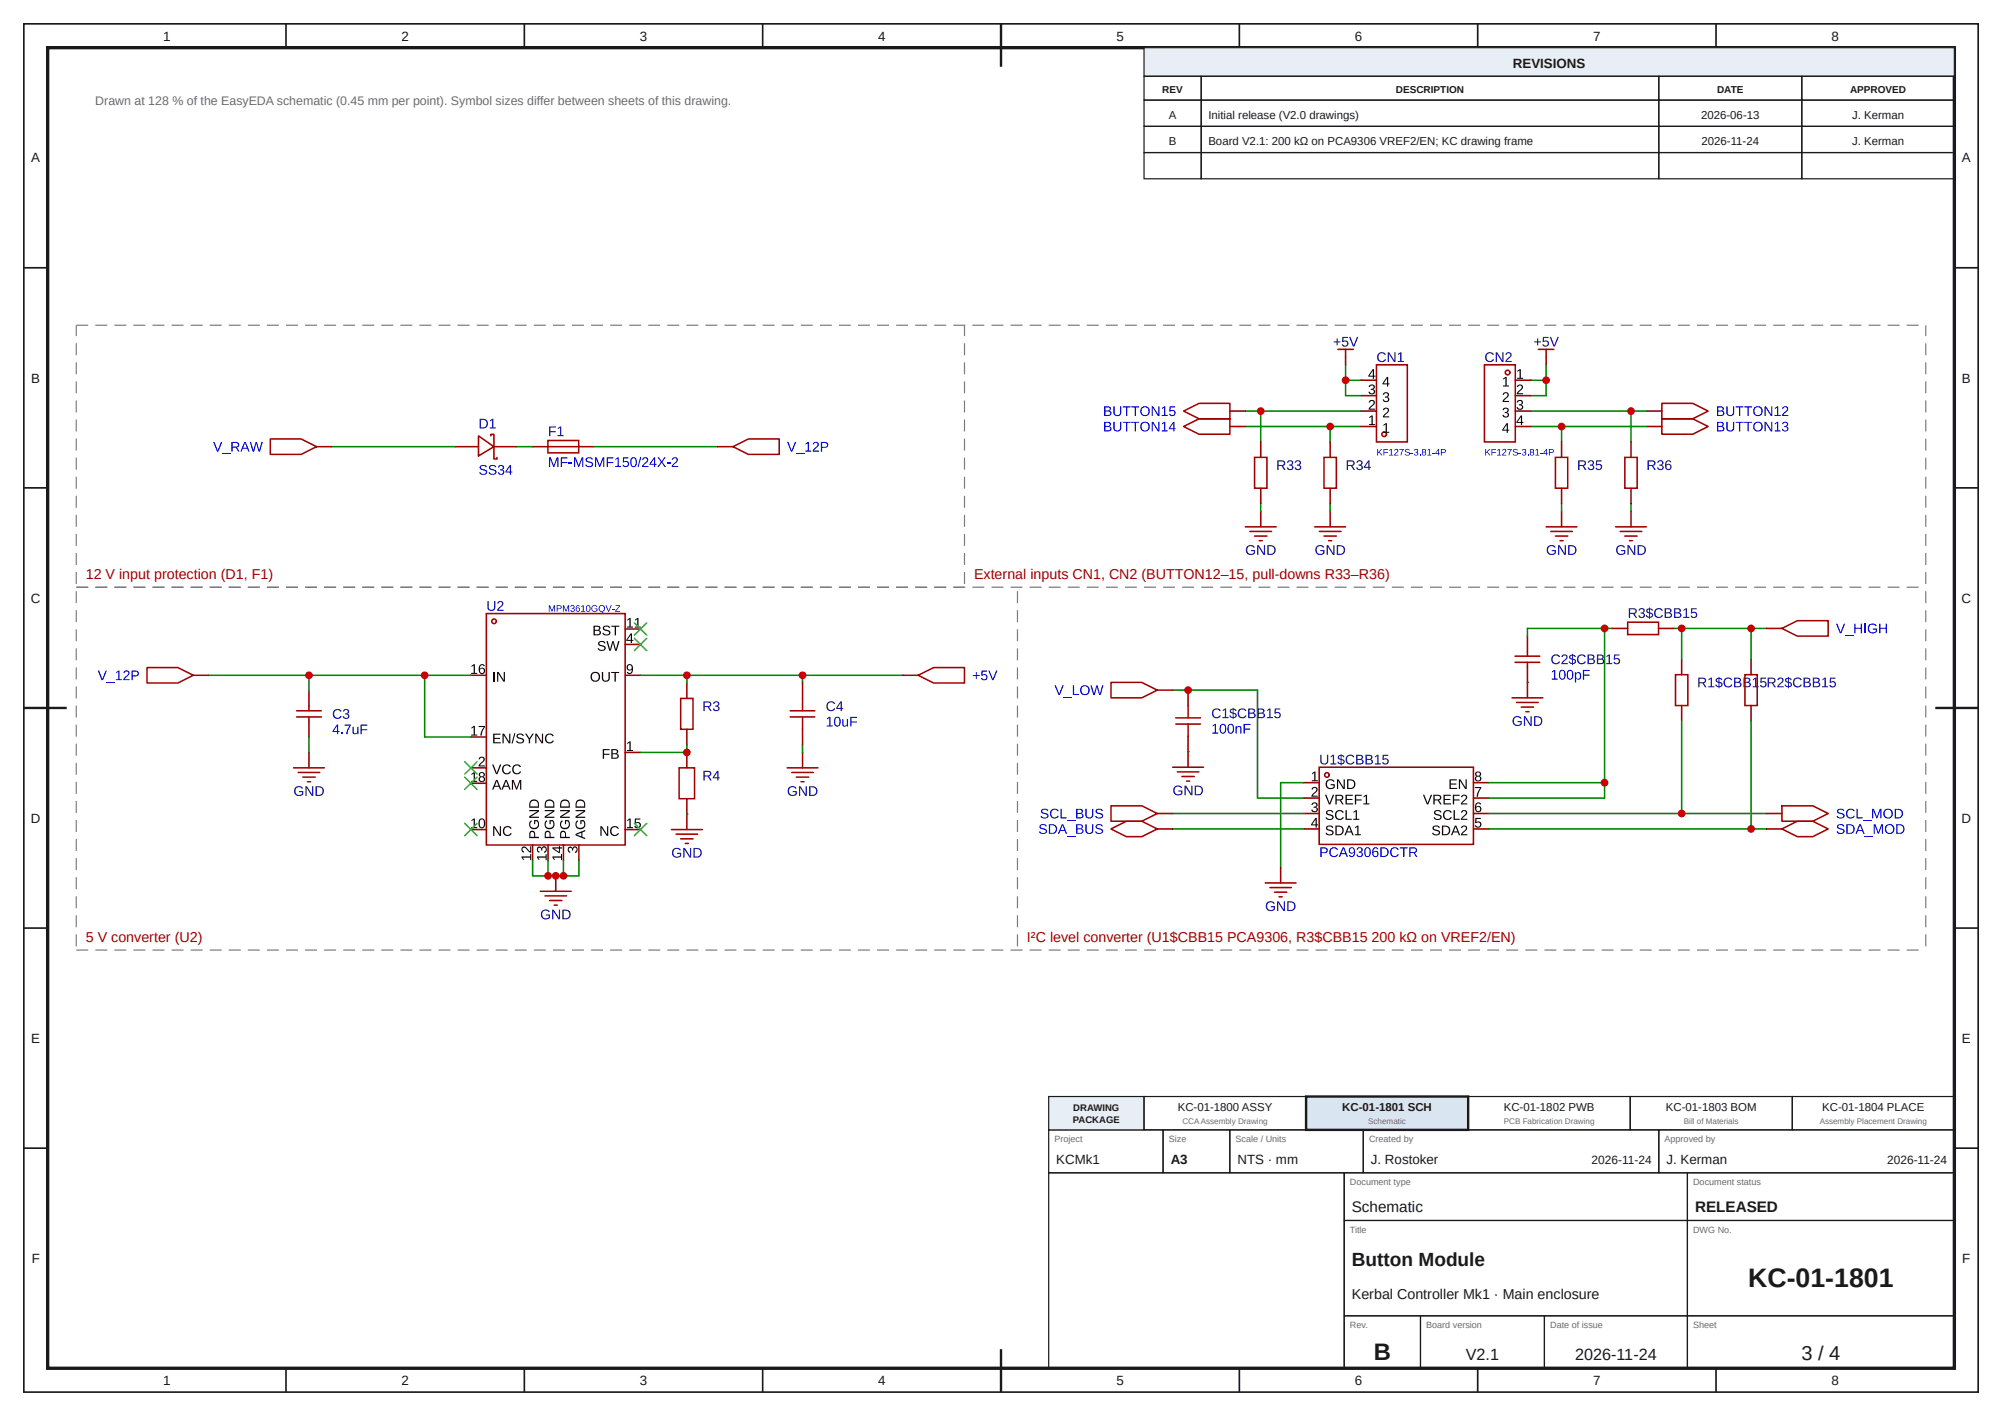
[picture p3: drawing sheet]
<svg xmlns="http://www.w3.org/2000/svg" width="420mm" height="297mm" viewBox="0 0 420 297" stroke-linecap="round" stroke-linejoin="round" font-family="sans-serif">
<defs><g id="words">
<text font-size="5.6" fill="#1a1a1a" x="366.7" y="270">KC-01-1801</text>
<text font-size="5" fill="#1a1a1a" x="288.2" y="285.2">B</text>
<text font-size="4.2" fill="#1a1a1a" x="377.9" y="285.2">3 / 4</text>
<text font-size="4" fill="#1a1a1a" x="283.6" y="265.5">Button Module</text>
<g font-size="3.4" fill="#1a1a1a">
<text x="307.5" y="285.2">V2.1</text>
<text x="330.4" y="285.2">2026-11-24</text>
</g>
<g font-size="3.2" fill="#1a1a1a">
<text x="283.6" y="254.2">Schematic</text>
<text x="355.6" y="254.2">RELEASED</text>
</g>
<g font-size="3" fill="#a10000">
<text x="18" y="121.5">12 V input protection (D1, F1)</text>
<text x="204.3" y="121.5">External inputs CN1, CN2 (BUTTON12–15, pull-downs R33–R36)</text>
<text x="18" y="197.6">5 V converter (U2)</text>
<text x="215.4" y="197.6">I²C level converter (U1$CBB15 PCA9306, R3$CBB15</text>
<text x="287.8" y="197.6">200 kΩ on VREF2/EN)</text>
</g>
<text font-size="3" fill="#1a1a1a" x="283.6" y="272.5">Kerbal Controller Mk1 · Main enclosure</text>
<g font-size="2.8" fill="#1a1a1a">
<text x="34.2" y="8.6">1</text>
<text x="84.2" y="8.6">2</text>
<text x="134.2" y="8.6">3</text>
<text x="184.2" y="8.6">4</text>
<text x="234.2" y="8.6">5</text>
<text x="284.2" y="8.6">6</text>
<text x="334.2" y="8.6">7</text>
<text x="384.2" y="8.6">8</text>
<text x="317.4" y="14.3">REVISIONS</text>
<text x="6.6" y="34.1">A</text>
<text x="411.6" y="34.1">A</text>
<text x="6.6" y="80.2">B</text>
<text x="411.6" y="80.2">B</text>
<text x="6.5" y="126.4">C</text>
<text x="411.5" y="126.4">C</text>
<text x="6.5" y="172.6">D</text>
<text x="411.5" y="172.6">D</text>
<text x="6.6" y="218.7">E</text>
<text x="411.6" y="218.7">E</text>
<text x="221.6" y="244.2">KCMk1</text>
<text x="245.6" y="244.2">A3</text>
<text x="259.6" y="244.2">NTS · mm</text>
<text x="287.6" y="244.2">J. Rostoker</text>
<text x="349.6" y="244.2">J. Kerman</text>
<text x="6.6" y="264.9">F</text>
<text x="411.6" y="264.9">F</text>
<text x="34.2" y="290.6">1</text>
<text x="84.2" y="290.6">2</text>
<text x="134.2" y="290.6">3</text>
<text x="184.2" y="290.6">4</text>
<text x="234.2" y="290.6">5</text>
<text x="284.2" y="290.6">6</text>
<text x="334.2" y="290.6">7</text>
<text x="384.2" y="290.6">8</text>
</g>
<text font-size="2.6" fill="#6b6b6b" x="20" y="22">Drawn at 128 % of the EasyEDA schematic (0.45 mm per point). Symbol sizes differ between sheets of this drawing.</text>
<g font-size="2.5" fill="#1a1a1a">
<text x="333.9" y="244.2">2026-11-24</text>
<text x="395.9" y="244.2">2026-11-24</text>
</g>
<g font-size="2.4" fill="#1a1a1a">
<text x="245.2" y="24.9">A</text>
<text x="253.5" y="24.9">Initial release (V2.0 drawings)</text>
<text x="356.9" y="24.9">2026-06-13</text>
<text x="388.5" y="24.9">J. Kerman</text>
<text x="245.2" y="30.4">B</text>
<text x="253.5" y="30.4">Board V2.1: 200 kΩ on PCA9306 VREF2/EN; KC drawing frame</text>
<text x="357" y="30.4">2026-11-24</text>
<text x="388.5" y="30.4">J. Kerman</text>
<text x="247.1" y="233">KC-01-1800 ASSY</text>
<text x="281.6" y="233">KC-01-1801 SCH</text>
<text x="315.5" y="233">KC-01-1802 PWB</text>
<text x="349.5" y="233">KC-01-1803 BOM</text>
<text x="382.3" y="233">KC-01-1804 PLACE</text>
</g>
<g font-size="2.1" fill="#1a1a1a">
<text x="243.8" y="19.6">REV</text>
<text x="292.8" y="19.6">DESCRIPTION</text>
<text x="360.2" y="19.6">DATE</text>
<text x="388.1" y="19.6">APPROVED</text>
</g>
<g font-size="2" fill="#1a1a1a">
<text x="225.2" y="233">DRAWING</text>
<text x="225.1" y="235.6">PACKAGE</text>
</g>
<g font-size="1.9" fill="#6b6b6b">
<text x="221.2" y="239.6">Project</text>
<text x="245.2" y="239.6">Size</text>
<text x="259.2" y="239.6">Scale / Units</text>
<text x="287.2" y="239.6">Created by</text>
<text x="349.2" y="239.6">Approved by</text>
<text x="283.2" y="248.6">Document type</text>
<text x="355.2" y="248.6">Document status</text>
<text x="283.2" y="258.6">Title</text>
<text x="355.2" y="258.6">DWG No.</text>
<text x="283.2" y="278.6">Rev.</text>
<text x="299.2" y="278.6">Board version</text>
<text x="325.2" y="278.6">Date of issue</text>
<text x="355.2" y="278.6">Sheet</text>
</g>
<g font-size="1.7" fill="#6b6b6b">
<text x="248" y="235.7">CCAAssembly Drawing</text>
<text x="287" y="235.7">Schematic</text>
<text x="315.5" y="235.7">PCB Fabrication Drawing</text>
<text x="353.2" y="235.7">Bill of Materials</text>
<text x="381.7" y="235.7">Assembly Placement Drawing</text>
</g>
</g></defs>
<g fill="none" stroke="#1a1a1a" stroke-width=".35">
<path d="M5 5h410v287h-410zM60 5v5M110 5v5M160 5v5M210 5v5M260 5v5M310 5v5M360 5v5M5 56.2h5M410 56.2h5M5 102.3h5M410 102.3h5"/>
<path d="M5 148.5h5M410 148.5h5M5 194.7h5M410 194.7h5M5 240.8h5M410 240.8h5M60 287v5M110 287v5M160 287v5M210 287v5M260 287v5M310 287v5"/>
<path d="M360 287v5"/>
</g>
<path d="M10 10h400v277h-400z" fill="none" stroke="#1a1a1a" stroke-width=".7" stroke-linecap="butt"/>
<path d="M210 5v9M5 148.5h9M406 148.5h9M210 283v9" fill="none" stroke="#1a1a1a" stroke-width=".5"/>
<path d="M240 10h170v6h-170z" fill="#e8eef5"/>
<g fill="none" stroke="#1a1a1a" stroke-width=".25">
<path d="M240 10h170v6h-170zM240 16h12v5h-12zM252 16h96v5h-96zM348 16h30v5h-30zM378 16h32v5h-32zM240 21h12v5.5h-12zM240 26.5h12v5.5h-12zM240 32h12v5.5h-12zM252 21h96v5.5h-96zM252 26.5h96v5.5h-96zM252 32h96v5.5h-96zM348 21h30v5.5h-30z"/>
<path d="M348 26.5h30v5.5h-30zM348 32h30v5.5h-30zM378 21h32v5.5h-32zM378 26.5h32v5.5h-32zM378 32h32v5.5h-32zM220 237h24v9h-24zM244 237h14v9h-14zM258 237h28v9h-28zM286 237h62v9h-62zM348 237h62v9h-62zM220 246h62v41h-62zM282 246h72v10h-72z"/>
<path d="M282 256h72v20h-72zM354 246h56v10h-56zM354 256h56v20h-56zM282 276h16v11h-16zM298 276h26v11h-26zM324 276h30v11h-30zM354 276h56v11h-56z"/>
</g>
<path d="M220 230h20v7h-20z" fill="#e8eef5"/>
<path d="M220 230h20v7h-20zM240 230h34v7h-34z" fill="none" stroke="#1a1a1a" stroke-width=".25"/>
<path d="M274 230h34v7h-34z" fill="#d9e6f2"/>
<path d="M274 230h34v7h-34z" fill="none" stroke="#1a1a1a" stroke-width=".5"/>
<path d="M308 230h34v7h-34zM342 230h34v7h-34zM376 230h34v7h-34z" fill="none" stroke="#1a1a1a" stroke-width=".25"/>
<path d="M40.7 83.5h136.9v19.4h-136.9z" fill="#fff"/>
<path d="M95.5 93.7h4.9M103.6 93.7h4.9" fill="none" stroke="#870000" stroke-width=".32"/>
<path d="M100.4 91.4l3.2 2.3-3.2 1.9zM103 91.4v-.3h.6v5.2h.7v-.3" fill="none" stroke="#a10000" stroke-width=".32"/>
<g fill="#000080">
<path d="M102.8 88.2l.7-.4v1.9h.5v.2h-1.3v-.2h.5v-1.6l-.4 .3z"/>
<path d="M100.6 87.8a1.28 1.28 0 0 1 1.7 .7 .99 .99 0 0 1-.9 1.4h-.8zM100.9 88.1v1.6a.86 .86 0 0 0 1.2-.8 .86 .86 0 0 0-1.2-.8z"/>
</g>
<g fill="#00f">
<path d="M100.7 97.8a.93 .93 0 0 1 1.5 .2h-.3a.47 .47 0 0 0-.6-.3 .47 .47 0 0 0-.3 .6l.4 .1a.62 .62 0 0 1 .8 .7 .62 .62 0 0 1-.8 .5 .74 .74 0 0 1-.9-.5l.3-.1a.56 .56 0 0 0 .6 .4 .56 .56 0 0 0 .5-.5l-.5-.2a.65 .65 0 0 1-.6-.2 .65 .65 0 0 1-.1-.7z"/>
<path d="M102.7 97.8a.93 .93 0 0 1 1.4 .2h-.2a.47 .47 0 0 0-.6-.3 .47 .47 0 0 0-.4 .6l.5 .1a.62 .62 0 0 1 .8 .7 .62 .62 0 0 1-.9 .5 .74 .74 0 0 1-.8-.5l.2-.1a.56 .56 0 0 0 .7 .4 .56 .56 0 0 0 .4-.5l-.4-.2a.65 .65 0 0 1-.7-.2 .65 .65 0 0 1 0-.7z"/>
<path d="M104.7 97.7a.57 .57 0 0 1 .9-.1 .57 .57 0 0 1-.3 .9 .57 .57 0 0 1 .5 .8 .57 .57 0 0 1-.9 .3l-.4-.4-.1-.1 .3-.1a.41 .41 0 0 0 .5 .4 .41 .41 0 0 0 .2-.6l-.5-.1v-.3a.39 .39 0 0 0 .6-.2 .39 .39 0 0 0-.3-.5 .39 .39 0 0 0-.5 .4l-.2-.1z"/>
<path d="M106.9 97.6h.3v1.3h.3v.2h-.3v.5h-.2v-.5h-1zM107 97.8l-.8 1.1h.8z"/>
</g>
<path d="M114.9 92.4h6.5v2.6h-6.5zM114.9 93.7h6.5" fill="none" stroke="#a10000" stroke-width=".32"/>
<path d="M111.7 93.7h3.2M121.4 93.7h3.2" fill="none" stroke="#870000" stroke-width=".32"/>
<g fill="#000080">
<path d="M115.2 89.5h1.4v.2h-1.1v.7h1.1v.3h-1.1v.8h-.3z"/>
<path d="M117 89.8l.7-.3v1.8h.5v.2h-1.2v-.2h.5v-1.6l-.5 .3z"/>
</g>
<g fill="#00f">
<path d="M115.2 95.9h.3l.7 1.8 .6-1.8h.3v2.1h-.2v-1.8l-.6 1.8h-.2l-.7-1.8v1.8h-.2z"/>
<path d="M117.6 95.9h1.5v.3h-1.2v.7h1.1v.2h-1.1v.9h-.3z"/>
<path d="M119.3 97.1h.7v.2h-.7z"/>
<path d="M120.4 95.9h.4l.6 1.8 .6-1.8h.4v2.1h-.3v-1.8l-.6 1.8h-.2l-.7-1.8 .1 1.8h-.3z"/>
<path d="M122.9 96.2a.93 .93 0 0 1 1.5 .2h-.3a.47 .47 0 0 0-.5-.3 .47 .47 0 0 0-.4 .5l.5 .2a.62 .62 0 0 1 .7 .6 .62 .62 0 0 1-.8 .6 .74 .74 0 0 1-.8-.5l.2-.1a.56 .56 0 0 0 .6 .4 .56 .56 0 0 0 .5-.5l-.4-.2a.65 .65 0 0 1-.7-.3 .65 .65 0 0 1-.1-.6z"/>
<path d="M124.8 95.9h.4l.6 1.8 .6-1.8h.4v2.1h-.3l.1-1.8-.7 1.8h-.2l-.6-1.8v1.8h-.3z"/>
<path d="M127.3 95.9h1.4v.3h-1.2v.7h1.2v.2h-1.2v.9h-.2z"/>
<path d="M129.1 96.3l.7-.4v1.8h.5v.3h-1.2v-.3h.5v-1.5l-.5 .3z"/>
<path d="M130.7 95.9h1.2v.3h-1v.6a.69 .69 0 0 1 1 .3 .69 .69 0 0 1-.4 1 .69 .69 0 0 1-.9-.6h.2a.45 .45 0 0 0 .7 .2 .45 .45 0 0 0 .1-.7 .45 .45 0 0 0-.7 0h-.3z"/>
<path d="M134.3 95.8h.3l-.6 2.2h-.3z"/>
<path d="M134.9 96.1a.65 .65 0 0 1 1 .1 .65 .65 0 0 1-.3 .9l-.6 .6h1v.3h-1.3l.1-.4 .4-.5a.54 .54 0 0 0 .5-.4 .54 .54 0 0 0-.3-.6l-.3 .1-.1 .3-.3-.1z"/>
<path d="M137.9 95.9h.4l.5 .8 .6-.8h.3l-.7 1 .7 1.1h-.3l-.6-.9-.6 .9h-.3l.8-1.1z"/>
<path d="M139.9 97.1h.7v.2h-.7z"/>
<path d="M141.1 96.1a.65 .65 0 0 1 1.1 .1 .65 .65 0 0 1-.4 .9l-.6 .6h1v.3h-1.3l.1-.4 .4-.5a.54 .54 0 0 0 .5-.4 .54 .54 0 0 0-.3-.6l-.3 .1-.1 .3-.3-.1z"/>
<path d="M132.5 96a.76 .76 0 0 1 .9 .1 .76 .76 0 0 1 .2 .8 .76 .76 0 0 1-.7 1.1 .76 .76 0 0 1-.7-1.1l.1-.5zM132.7 96.2a1.37 1.37 0 0 0 0 1.5 .56 .56 0 0 0 .6-.2 .56 .56 0 0 0 .1-.6l-.1-.4a.39 .39 0 0 0-.6-.3z"/>
<path d="M137.2 95.9h.3v1.4h.2v.2h-.2v.5h-.3v-.5h-.9zM137.2 96.2l-.7 1.1h.7z"/>
</g>
<path d="M69.6 93.7h25.9M108.5 93.7h3.2M124.6 93.7h25.9" fill="none" stroke="#008700" stroke-width=".32"/>
<path d="M66.4 93.7h3.2" fill="none" stroke="#870000" stroke-width=".32"/>
<path d="M56.7 92.1h6.5l3.2 1.6-3.2 1.6h-6.5z" fill="none" stroke="#a10000" stroke-width=".32"/>
<g fill="#00f">
<path d="M44.7 92.7h.3l.7 1.8 .7-1.8h.2l-.8 2h-.3z"/>
<path d="M46.6 95.1h1.7v.2h-1.7z"/>
<path d="M52.4 92.7h.3l.5 1.8 .4-1.8h.3l.5 1.8 .5-1.8h.2l-.6 2h-.3l-.4-1.7-.5 1.7h-.3z"/>
<path d="M48.5 92.7h1a.59 .59 0 0 1 .7 .5 .59 .59 0 0 1-.5 .6l.6 .9h-.3l-.6-.8h-.6v.8h-.3zM48.8 92.9v.8h.7a.38 .38 0 0 0 .4-.4 .38 .38 0 0 0-.4-.4z"/>
<path d="M51.2 92.7h.4l.8 2h-.3l-.2-.6h-1l-.2 .6h-.3zM51.4 92.9l-.4 1h.8z"/>
</g>
<path d="M150.5 93.7h3.3" fill="none" stroke="#870000" stroke-width=".32"/>
<path d="M153.8 93.7l3.2-1.6h6.5v3.2h-6.5z" fill="none" stroke="#a10000" stroke-width=".32"/>
<g fill="#00f">
<path d="M165.1 92.7h.3l.7 1.8 .7-1.8h.2l-.8 2h-.3z"/>
<path d="M167 95.1h1.7v.2h-1.7z"/>
<path d="M169 93l.7-.3v1.8h.5v.2h-1.3v-.2h.5v-1.6l-.4 .4z"/>
<path d="M170.7 92.8a.65 .65 0 0 1 1 .1 .65 .65 0 0 1-.4 1l-.5 .6h1v.2h-1.3l.1-.3 .4-.5a.54 .54 0 0 0 .5-.4 .54 .54 0 0 0-.4-.6l-.2 .1-.2 .2h-.2z"/>
<path d="M172.2 92.7h.9a.62 .62 0 0 1 .7 .6 .62 .62 0 0 1-.7 .6h-.6v.8h-.3zM172.5 92.9v.8h.8a.4 .4 0 0 0 0-.7z"/>
</g>
<path d="M229.1 68.2h148.1v50h-148.1z" fill="#fff"/>
<path d="M282.3 76.5v6.5h3.2M282.3 79.8h3.2" fill="none" stroke="#008700" stroke-width=".32"/>
<circle cx="282.3" cy="79.8" r=".81" fill="#c00"/>
<path d="M282.3 74.9v1.6" fill="none" stroke="#870000" stroke-width=".32"/>
<path d="M280.7 73.3h3.2M282.3 73.3v1.6" fill="none" stroke="#a10000" stroke-width=".32"/>
<g fill="#000080">
<path d="M279.8 71.6h.6v-.6h.2v.6h.6v.2h-.6v.6h-.2v-.6h-.6z"/>
<path d="M281.6 70.7h1.2v.2h-1v.6a.69 .69 0 0 1 1 .3 .69 .69 0 0 1-.4 1 .69 .69 0 0 1-.9-.6h.2a.45 .45 0 0 0 .7 .2 .45 .45 0 0 0 .1-.7 .45 .45 0 0 0-.7 .1h-.3z"/>
<path d="M283 70.7h.3l.7 1.8 .7-1.8h.3l-.9 2h-.3z"/>
</g>
<path d="M261.2 86.2h24.3M264.5 86.2v6.5" fill="none" stroke="#008700" stroke-width=".32"/>
<circle cx="264.5" cy="86.2" r=".81" fill="#c00"/>
<path d="M261.2 89.5h24.3M279 89.5v3.2" fill="none" stroke="#008700" stroke-width=".32"/>
<circle cx="279.1" cy="89.5" r=".81" fill="#c00"/>
<path d="M279 107.3v3.2" fill="none" stroke="#870000" stroke-width=".32"/>
<path d="M275.8 110.5h6.5M276.8 111.5h4.5M277.8 112.4h2.5M278.7 113.4h.7" fill="none" stroke="#a10000" stroke-width=".32"/>
<g fill="#000080">
<path d="M276.2 114.6a1.06 1.06 0 0 1 1.6 .2l-.3 .1a.8 .8 0 0 0-1.1 0 .8 .8 0 0 0 0 1.1 .8 .8 0 0 0 1.1 .1l.1-.5h-.6v-.2h.8v.7a1.11 1.11 0 0 1-1.5 .1 1.11 1.11 0 0 1-.1-1.6z"/>
<path d="M278.3 114.4h.3l1.1 1.7v-1.7h.3v2h-.4l-1.1-1.7 .1 1.7h-.3z"/>
<path d="M280.4 114.4a1.28 1.28 0 0 1 1.7 .7 .99 .99 0 0 1-.9 1.3h-.8zM280.7 114.6v1.6a.86 .86 0 0 0 1.2-.8 .86 .86 0 0 0-1.2-.8z"/>
</g>
<path d="M321.1 79.8h3.3M324.4 76.5v6.5h-3.3" fill="none" stroke="#008700" stroke-width=".32"/>
<circle cx="324.4" cy="79.8" r=".81" fill="#c00"/>
<path d="M324.4 74.9v1.6" fill="none" stroke="#870000" stroke-width=".32"/>
<path d="M322.7 73.3h3.3M324.4 73.3v1.6" fill="none" stroke="#a10000" stroke-width=".32"/>
<g fill="#000080">
<path d="M321.9 71.6h.6v-.6h.2v.6h.6v.2h-.6v.6h-.2v-.6h-.6z"/>
<path d="M323.7 70.7h1.1v.2h-.9v.6a.69 .69 0 0 1 1 .3 .69 .69 0 0 1-.5 1 .69 .69 0 0 1-.8-.6h.2a.45 .45 0 0 0 .7 .2 .45 .45 0 0 0 .1-.7 .45 .45 0 0 0-.7 .1h-.3z"/>
<path d="M325.1 70.7h.3l.7 1.8 .6-1.8h.3l-.8 2h-.3z"/>
</g>
<path d="M345.4 86.2h3.2" fill="none" stroke="#870000" stroke-width=".32"/>
<path d="M348.6 84.6h6.5l3.2 1.6-3.2 1.6h-6.5z" fill="none" stroke="#a10000" stroke-width=".32"/>
<g fill="#00f">
<path d="M362.1 85.2h.3v1.3a.56 .56 0 0 0 .6 .6 .56 .56 0 0 0 .5-.6v-1.3h.3v1.3a.84 .84 0 0 1-.8 .8 .84 .84 0 0 1-.9-.8z"/>
<path d="M364.1 85.2h1.7v.3h-.7v1.8h-.3v-1.8h-.7z"/>
<path d="M365.9 85.2h1.7v.3h-.7v1.8h-.3v-1.8h-.7z"/>
<path d="M370.2 85.2h.3l1.1 1.8v-1.8h.2v2.1h-.3l-1.1-1.8v1.8h-.2z"/>
<path d="M372.3 85.6l.8-.4v1.8h.4v.3h-1.2v-.3h.5v-1.5l-.5 .3z"/>
<path d="M374.1 85.4a.65 .65 0 0 1 1 .1 .65 .65 0 0 1-.4 .9l-.6 .6h1.1v.3h-1.4l.1-.4 .5-.5a.54 .54 0 0 0 .4-.4 .54 .54 0 0 0-.3-.6l-.3 .1-.1 .3-.2-.1z"/>
<path d="M360.2 85.2a1.31 1.31 0 0 1 1.4 .3v.4l-.3 .3a.55 .55 0 0 1 .4 .7 .55 .55 0 0 1-.7 .4h-.8zM360.5 85.5v.6h.4a.34 .34 0 0 0 .5-.3 .34 .34 0 0 0-.5-.3zM360.5 86.3v.7l.9-.1a.36 .36 0 0 0-.1-.6z"/>
<path d="M367.7 86.2a1.05 1.05 0 0 1 2.1 0 1.05 1.05 0 0 1-2.1 0zM368.2 85.6a.79 .79 0 0 0 0 1.2 .79 .79 0 0 0 1.2-.1 .79 .79 0 0 0-.1-1.1 .79 .79 0 0 0-1.1 0z"/>
</g>
<path d="M345.4 89.5h3.2" fill="none" stroke="#870000" stroke-width=".32"/>
<path d="M348.6 87.8h6.5l3.2 1.7-3.2 1.6h-6.5z" fill="none" stroke="#a10000" stroke-width=".32"/>
<g fill="#00f">
<path d="M362.1 88.5h.3v1.2a.56 .56 0 0 0 .6 .6 .56 .56 0 0 0 .5-.6v-1.2h.3v1.2a.84 .84 0 0 1-.8 .8 .84 .84 0 0 1-.9-.7z"/>
<path d="M364.1 88.5h1.7v.2h-.7v1.8h-.3v-1.8h-.7z"/>
<path d="M365.9 88.5h1.7v.2h-.7v1.8h-.3v-1.8h-.7z"/>
<path d="M370.2 88.5h.3l1.1 1.7v-1.7h.2v2h-.3l-1.1-1.7v1.7h-.2z"/>
<path d="M372.3 88.8l.8-.3v1.8h.4v.2h-1.2v-.2h.5v-1.6l-.5 .3z"/>
<path d="M374 88.6a.57 .57 0 0 1 1 0 .57 .57 0 0 1-.3 .9 .57 .57 0 0 1 .4 .7 .57 .57 0 0 1-.8 .3l-.5-.4v-.1h.3a.41 .41 0 0 0 .5 .3 .41 .41 0 0 0 .2-.6l-.5-.1v-.2a.39 .39 0 0 0 .6-.2 .39 .39 0 0 0-.3-.6 .39 .39 0 0 0-.5 .4h-.3z"/>
<path d="M360.2 88.5a1.31 1.31 0 0 1 1.4 .2v.4l-.3 .3a.55 .55 0 0 1 .4 .7 .55 .55 0 0 1-.7 .4h-.8zM360.5 88.7v.6h.4a.34 .34 0 0 0 .5-.3 .34 .34 0 0 0-.5-.3zM360.5 89.5v.8l.9-.1a.36 .36 0 0 0-.1-.6z"/>
<path d="M367.7 89.5a1.05 1.05 0 0 1 2.1 0 1.05 1.05 0 0 1-2.1 0zM368.2 88.9a.79 .79 0 0 0 0 1.2 .79 .79 0 0 0 1.2-.2 .79 .79 0 0 0-.1-1 .79 .79 0 0 0-1.1 0z"/>
</g>
<path d="M258 86.2h3.2" fill="none" stroke="#870000" stroke-width=".32"/>
<path d="M248.3 86.2l3.2-1.6h6.5v3.2h-6.5z" fill="none" stroke="#a10000" stroke-width=".32"/>
<g fill="#00f">
<path d="M233.6 85.2h.2v1.3a.56 .56 0 0 0 .6 .6 .56 .56 0 0 0 .6-.6v-1.3h.2v1.3a.84 .84 0 0 1-.8 .8 .84 .84 0 0 1-.8-.8z"/>
<path d="M235.5 85.2h1.7v.3h-.7v1.8h-.3v-1.8h-.7z"/>
<path d="M237.3 85.2h1.7v.3h-.7v1.8h-.3v-1.8h-.7z"/>
<path d="M241.6 85.2h.3l1.1 1.8v-1.8h.2v2.1h-.3l-1.1-1.8v1.8h-.2z"/>
<path d="M243.8 85.6l.7-.4v1.8h.5v.3h-1.3v-.3h.5v-1.5l-.4 .3z"/>
<path d="M245.4 85.2h1.1v.3h-.9v.6a.69 .69 0 0 1 1 .3 .69 .69 0 0 1-.5 1 .69 .69 0 0 1-.9-.6h.3a.45 .45 0 0 0 .7 .2 .45 .45 0 0 0 0-.7 .45 .45 0 0 0-.7 0h-.2z"/>
<path d="M231.6 85.2a1.31 1.31 0 0 1 1.4 .3v.4l-.3 .3a.55 .55 0 0 1 .5 .7 .55 .55 0 0 1-.8 .4h-.8zM231.9 85.5v.6h.5a.34 .34 0 0 0 .4-.3 .34 .34 0 0 0-.4-.3zM231.9 86.3v.7l.9-.1a.36 .36 0 0 0-.1-.6z"/>
<path d="M239.1 86.2a1.05 1.05 0 0 1 2.1 0 1.05 1.05 0 0 1-2.1 0zM239.7 85.6a.79 .79 0 0 0 0 1.2 .79 .79 0 0 0 1.1-.1 .79 .79 0 0 0-.1-1.1 .79 .79 0 0 0-1 0z"/>
</g>
<path d="M258 89.5h3.2" fill="none" stroke="#870000" stroke-width=".32"/>
<path d="M248.3 89.5l3.2-1.7h6.5v3.3h-6.5z" fill="none" stroke="#a10000" stroke-width=".32"/>
<g fill="#00f">
<path d="M233.6 88.5h.2v1.2a.56 .56 0 0 0 .6 .6 .56 .56 0 0 0 .6-.6v-1.2h.2v1.2a.84 .84 0 0 1-.8 .8 .84 .84 0 0 1-.8-.7z"/>
<path d="M235.5 88.5h1.7v.2h-.7v1.8h-.3v-1.8h-.7z"/>
<path d="M237.3 88.5h1.7v.2h-.7v1.8h-.3v-1.8h-.7z"/>
<path d="M241.6 88.5h.3l1.1 1.7v-1.7h.2v2h-.3l-1.1-1.7v1.7h-.2z"/>
<path d="M243.8 88.8l.7-.3v1.8h.5v.2h-1.3v-.2h.5v-1.6l-.4 .3z"/>
<path d="M231.6 88.5a1.31 1.31 0 0 1 1.4 .2v.4l-.3 .3a.55 .55 0 0 1 .5 .7 .55 .55 0 0 1-.8 .4h-.8zM231.9 88.7v.6h.5a.34 .34 0 0 0 .4-.3 .34 .34 0 0 0-.4-.3zM231.9 89.5v.8l.9-.1a.36 .36 0 0 0-.1-.6z"/>
<path d="M239.1 89.5a1.05 1.05 0 0 1 2.1 0 1.05 1.05 0 0 1-2.1 0zM239.7 88.9a.79 .79 0 0 0 0 1.2 .79 .79 0 0 0 1.1-.2 .79 .79 0 0 0-.1-1 .79 .79 0 0 0-1 0z"/>
<path d="M246.1 88.5h.3v1.3h.3v.2h-.3v.5h-.3v-.5h-.9zM246.1 88.8l-.7 1h.7z"/>
</g>
<path d="M279 105.6v1.7" fill="none" stroke="#008700" stroke-width=".32"/>
<path d="M264.5 107.3v3.2" fill="none" stroke="#870000" stroke-width=".32"/>
<path d="M261.2 110.5h6.5M262.2 111.5h4.6M263.2 112.4h2.6M264.2 113.4h.6" fill="none" stroke="#a10000" stroke-width=".32"/>
<g fill="#000080">
<path d="M261.6 114.6a1.06 1.06 0 0 1 1.6 .2l-.2 .1a.8 .8 0 0 0-1.1 0 .8 .8 0 0 0-.1 1.1 .8 .8 0 0 0 1.1 .1l.1-.5h-.6v-.2h.9v.7a1.11 1.11 0 0 1-1.6 .1 1.11 1.11 0 0 1-.1-1.6z"/>
<path d="M263.7 114.4h.4l1.1 1.7-.1-1.7h.3v2h-.3l-1.1-1.7v1.7h-.3z"/>
<path d="M265.9 114.4a1.28 1.28 0 0 1 1.7 .7 .99 .99 0 0 1-1 1.3h-.7zM266.1 114.6v1.6a.86 .86 0 0 0 1.2-.8 .86 .86 0 0 0-1.2-.8z"/>
</g>
<path d="M321.1 86.2h24.3M342.2 86.2v6.5M264.5 105.6v1.7" fill="none" stroke="#008700" stroke-width=".32"/>
<circle cx="342.2" cy="86.2" r=".81" fill="#c00"/>
<path d="M321.1 89.5h24.3M327.6 89.5v3.2" fill="none" stroke="#008700" stroke-width=".32"/>
<circle cx="327.6" cy="89.5" r=".81" fill="#c00"/>
<path d="M327.6 107.3v3.2" fill="none" stroke="#870000" stroke-width=".32"/>
<path d="M324.4 110.5h6.4M325.3 111.5h4.6M326.3 112.4h2.6M327.3 113.4h.6" fill="none" stroke="#a10000" stroke-width=".32"/>
<g fill="#000080">
<path d="M324.7 114.6a1.06 1.06 0 0 1 1.7 .2l-.3 .1a.8 .8 0 0 0-1.1 0 .8 .8 0 0 0-.1 1.1 .8 .8 0 0 0 1.1 .1l.1-.5h-.6v-.2h.9v.7a1.11 1.11 0 0 1-1.6 .1 1.11 1.11 0 0 1-.1-1.6z"/>
<path d="M326.9 114.4h.3l1.1 1.7v-1.7h.2v2h-.3l-1.1-1.7v1.7h-.2z"/>
<path d="M329 114.4a1.28 1.28 0 0 1 1.7 .7 .99 .99 0 0 1-1 1.3h-.7zM329.3 114.6v1.6a.86 .86 0 0 0 1.2-.8 .86 .86 0 0 0-1.2-.8z"/>
</g>
<path d="M327.6 105.6v1.7" fill="none" stroke="#008700" stroke-width=".32"/>
<path d="M342.2 107.3v3.2" fill="none" stroke="#870000" stroke-width=".32"/>
<path d="M338.9 110.5h6.5M339.9 111.5h4.5M340.9 112.4h2.6M341.8 113.4h.7" fill="none" stroke="#a10000" stroke-width=".32"/>
<g fill="#000080">
<path d="M339.3 114.6a1.06 1.06 0 0 1 1.6 .2l-.3 .1a.8 .8 0 0 0-1.1 0 .8 .8 0 0 0 0 1.1 .8 .8 0 0 0 1.1 .1l.1-.5h-.6v-.2h.9v.7a1.11 1.11 0 0 1-1.6 .1 1.11 1.11 0 0 1-.1-1.6z"/>
<path d="M341.4 114.4h.3l1.1 1.7v-1.7h.3v2h-.4l-1-1.7v1.7h-.3z"/>
<path d="M343.5 114.4a1.28 1.28 0 0 1 1.8 .7 .99 .99 0 0 1-1 1.3h-.8zM343.8 114.6v1.6a.86 .86 0 0 0 1.2-.8 .86 .86 0 0 0-1.2-.8z"/>
</g>
<path d="M342.2 105.6v1.7" fill="none" stroke="#008700" stroke-width=".32"/>
<g fill="none" stroke="#a10000" stroke-width=".32">
<path d="M288.8 76.5h6.4v16.2h-6.4z"/>
<circle cx="290.4" cy="91.1" r=".49"/>
</g>
<path d="M285.5 79.8h3.3M285.5 89.5h3.3M285.5 86.2h3.3M285.5 83h3.3" fill="none" stroke="#870000" stroke-width=".32"/>
<g fill="#000">
<path d="M287.3 84a.65 .65 0 0 1 1.1 .2 .65 .65 0 0 1-.4 .9l-.6 .6h1.1v.2h-1.4l.1-.3 .4-.5a.54 .54 0 0 0 .5-.4 .54 .54 0 0 0-.3-.6l-.3 .1-.1 .2h-.3zM287.3 87.5l.7-.4v1.9h.5v.2h-1.3v-.2h.5v-1.6l-.4 .3zM287.3 80.8a.57 .57 0 0 1 .9 0 .57 .57 0 0 1-.2 .9 .57 .57 0 0 1 .4 .7 .57 .57 0 0 1-.8 .3l-.5-.4v-.1h.3a.41 .41 0 0 0 .5 .3 .41 .41 0 0 0 .2-.6l-.5-.1v-.2a.39 .39 0 0 0 .5-.2 .39 .39 0 0 0-.2-.6 .39 .39 0 0 0-.5 .4h-.3zM290.3 85.6a.65 .65 0 0 1 1 .2 .65 .65 0 0 1-.3 .9l-.6 .6h1v.3h-1.3l.1-.4 .4-.5a.54 .54 0 0 0 .5-.4 .54 .54 0 0 0-.3-.6l-.3 .1-.1 .3-.3-.1zM290.2 89.1l.8-.3v1.8h.4v.2h-1.2v-.2h.5v-1.6l-.5 .3zM290.3 82.4a.57 .57 0 0 1 .9 0 .57 .57 0 0 1-.2 .9 .57 .57 0 0 1 .4 .7 .57 .57 0 0 1-.8 .3l-.5-.3v-.2h.2a.41 .41 0 0 0 .6 .3 .41 .41 0 0 0 .2-.6l-.5-.1v-.2a.39 .39 0 0 0 .5-.2 .39 .39 0 0 0-.3-.5 .39 .39 0 0 0-.4 .3h-.3z"/>
<path d="M288 77.4h.2v1.4h.3v.2h-.3v.5h-.2v-.5h-1zM288 77.7l-.7 1.1h.7z"/>
<path d="M290.9 79.1h.3v1.3h.3v.2h-.3v.5h-.2v-.5h-1zM291 79.3l-.7 1.1h.7z"/>
</g>
<g fill="#000080">
<path d="M289.2 74.1a1.01 1.01 0 0 1 1.5 .3l-.2 .1a.75 .75 0 0 0-1.1-.2 .75 .75 0 0 0-.1 1l.4 .4a.7 .7 0 0 0 .8-.4l.3 .1a1.04 1.04 0 0 1-1.6 .3 1.04 1.04 0 0 1 0-1.6z"/>
<path d="M291.1 73.9h.3l1.1 1.7v-1.7h.3v2h-.4l-1-1.7v1.7h-.3z"/>
<path d="M293.3 74.2l.7-.3v1.8h.5v.2h-1.3v-.2h.5v-1.5l-.4 .3z"/>
</g>
<g fill="#00f">
<path d="M288.9 94.2h.2v.7l.7-.7h.2l-.6 .6 .7 .7h-.3l-.5-.6-.2 .1v.5h-.2z"/>
<path d="M290.2 94.2h1v.1h-.8v.5h.8v.2h-.8v.5h-.2z"/>
<path d="M291.5 94.4l.4-.2v1.2h.4v.1h-.9v-.1h.4v-1l-.3 .2z"/>
<path d="M292.6 94.3a.46 .46 0 0 1 .7 .2 .46 .46 0 0 1-.4 .6l-.2 .3h.7v.1h-.9l.5-.6a.28 .28 0 0 0 .1-.5 .28 .28 0 0 0-.4 .1h-.2z"/>
<path d="M293.6 94.2h.9l-.5 1.3h-.2l.1-.3 .4-.9h-.7z"/>
<path d="M294.9 94.3l.5-.1 .4 .3h-.2a.31 .31 0 0 0-.4-.2 .31 .31 0 0 0-.2 .4 .52 .52 0 0 1 .6 .1 .52 .52 0 0 1 0 .7h-.1a.61 .61 0 0 1-.8-.3h.1a.36 .36 0 0 0 .5 .3 .36 .36 0 0 0 .2-.5l-.5-.1a.35 .35 0 0 1-.3-.3 .35 .35 0 0 1 .2-.3z"/>
<path d="M296 94.9h.5v.2h-.5z"/>
<path d="M296.8 94.3a.39 .39 0 0 1 .6-.1 .39 .39 0 0 1-.2 .7 .36 .36 0 0 1 .3 .4 .36 .36 0 0 1-.4 .3l-.4-.2-.1-.2h.2a.27 .27 0 0 0 .4 .2 .27 .27 0 0 0 .1-.4l-.4-.1v-.1a.26 .26 0 0 0 .4-.1 .26 .26 0 0 0-.1-.4l-.6 .2z"/>
<path d="M297.8 95.3h.2v.2h-.2z"/>
<path d="M299.5 94.4l.4-.2v1.2h.4v.1h-.9v-.1h.4v-1l-.3 .2z"/>
<path d="M300.5 94.9h.4v.2h-.4z"/>
<path d="M298.4 94.3a.4 .4 0 0 1 .6-.1 .4 .4 0 0 1-.1 .6 .39 .39 0 0 1 .1 .6 .39 .39 0 0 1-.6 0 .39 .39 0 0 1 .1-.6l-.2-.2zM298.5 94.5a.25 .25 0 0 0 .5 0 .25 .25 0 0 0-.5 0zM298.4 95.2a.3 .3 0 0 0 .6 0 .3 .3 0 0 0-.6 0z"/>
<path d="M301.7 94.2h.2v.9h.2v.1h-.2v.3h-.2v-.3h-.6zM301.7 94.4l-.5 .7h.5z"/>
<path d="M302.3 94.2h.6a.42 .42 0 0 1 .4 .4 .42 .42 0 0 1-.4 .4h-.4v.5h-.2zM302.5 94.3v.6l.6-.2-.1-.3z"/>
</g>
<g fill="none" stroke="#a10000" stroke-width=".32">
<path d="M311.4 76.5h6.5v16.2h-6.5z"/>
<circle cx="316.3" cy="78.1" r=".49"/>
</g>
<path d="M317.9 79.8h3.2M317.9 83h3.2M317.9 86.2h3.2M317.9 89.5h3.2" fill="none" stroke="#870000" stroke-width=".32"/>
<g fill="#000">
<path d="M318.3 77.8l.7-.4v1.8h.5v.3h-1.2v-.3h.5v-1.5l-.5 .3zM315.4 82.4a.65 .65 0 0 1 1.1 .1 .65 .65 0 0 1-.4 1l-.6 .6h1.1v.2h-1.4l.1-.3 .4-.5a.54 .54 0 0 0 .5-.4 .54 .54 0 0 0-.3-.6l-.3 .1-.1 .2h-.3zM315.4 79.4l.7-.3v1.8h.5v.2h-1.3v-.2h.5v-1.6l-.4 .3zM315.4 85.6a.57 .57 0 0 1 .9 0 .57 .57 0 0 1-.2 .9 .57 .57 0 0 1 .4 .8 .57 .57 0 0 1-.8 .3l-.5-.4v-.2h.3a.41 .41 0 0 0 .5 .4 .41 .41 0 0 0 .2-.7l-.5-.1v-.2a.39 .39 0 0 0 .5-.2 .39 .39 0 0 0-.2-.5 .39 .39 0 0 0-.5 .3h-.3zM318.4 80.8a.65 .65 0 0 1 1 .1 .65 .65 0 0 1-.3 1l-.6 .6h1v.2h-1.3l.1-.3 .4-.5a.54 .54 0 0 0 .5-.5 .54 .54 0 0 0-.3-.5h-.3l-.1 .3h-.3zM318.4 84a.57 .57 0 0 1 .9 0 .57 .57 0 0 1-.2 .9 .57 .57 0 0 1 .4 .8 .57 .57 0 0 1-.8 .2l-.5-.3v-.2h.2a.41 .41 0 0 0 .6 .4 .41 .41 0 0 0 .2-.7l-.6-.1v-.2a.39 .39 0 0 0 .6-.2 .39 .39 0 0 0-.3-.5 .39 .39 0 0 0-.4 .3h-.3z"/>
<path d="M316.1 88.8h.2v1.3h.3v.2h-.3v.5h-.2v-.5h-1zM316.1 89.1l-.7 1h.7z"/>
<path d="M319 87.1h.3v1.4h.3v.2h-.3v.5h-.2v-.5h-1zM319.1 87.4l-.7 1.1h.7z"/>
</g>
<g fill="#000080">
<path d="M311.8 74.1a1.01 1.01 0 0 1 1.6 .3l-.3 .1a.75 .75 0 0 0-1-.2 .75 .75 0 0 0-.2 1l.5 .4a.7 .7 0 0 0 .8-.4l.2 .1a1.04 1.04 0 0 1-1.5 .3 1.04 1.04 0 0 1-.1-1.6z"/>
<path d="M313.8 73.9h.3l1.1 1.7v-1.7h.2v2h-.3l-1.1-1.7v1.7h-.2z"/>
<path d="M316 74a.65 .65 0 0 1 1.1 .1 .65 .65 0 0 1-.4 1l-.6 .6h1v.2h-1.3l.1-.3 .4-.5a.54 .54 0 0 0 .5-.4 .54 .54 0 0 0-.3-.6l-.3 .1-.1 .2h-.3z"/>
</g>
<g fill="#00f">
<path d="M311.6 94.2h.2v.7l.6-.7h.2l-.5 .6 .6 .7h-.2l-.6-.6-.1 .1v.5h-.2z"/>
<path d="M312.9 94.2h1v.1h-.8v.5h.7v.2h-.7v.5h-.2z"/>
<path d="M314.1 94.4l.5-.2v1.2h.3v.1h-.8v-.1h.3v-1l-.3 .2z"/>
<path d="M315.3 94.3a.46 .46 0 0 1 .7 .2 .46 .46 0 0 1-.4 .6l-.3 .3h.7v.1h-.9l.5-.6a.28 .28 0 0 0 .2-.5 .28 .28 0 0 0-.5 .1h-.2z"/>
<path d="M316.2 94.2h.9l-.4 1.3h-.2v-.3l.5-.9h-.8z"/>
<path d="M317.5 94.3l.6-.1 .3 .3h-.2a.31 .31 0 0 0-.3-.2 .31 .31 0 0 0-.3 .4h.1a.52 .52 0 0 1 .6 .1 .52 .52 0 0 1 0 .7h-.2a.61 .61 0 0 1-.8-.3h.2a.36 .36 0 0 0 .4 .3 .36 .36 0 0 0 .3-.5l-.5-.1a.35 .35 0 0 1-.3-.3 .35 .35 0 0 1 .1-.3z"/>
<path d="M318.6 94.9h.5v.2h-.5z"/>
<path d="M319.4 94.3a.39 .39 0 0 1 .7-.1 .39 .39 0 0 1-.2 .7 .36 .36 0 0 1 .3 .4 .36 .36 0 0 1-.5 .3l-.4-.2v-.2h.1a.27 .27 0 0 0 .4 .2 .27 .27 0 0 0 .1-.4l-.3-.1v-.1a.26 .26 0 0 0 .4-.1 .26 .26 0 0 0-.2-.4l-.5 .2z"/>
<path d="M320.5 95.3h.2v.2h-.2z"/>
<path d="M322.1 94.4l.5-.2v1.2h.3v.1h-.8v-.1h.3v-1l-.3 .2z"/>
<path d="M323.1 94.9h.5v.2h-.5z"/>
<path d="M321.1 94.3a.4 .4 0 0 1 .6-.1 .4 .4 0 0 1-.1 .6 .39 .39 0 0 1 .1 .6 .39 .39 0 0 1-.6 0 .39 .39 0 0 1 .1-.6l-.2-.2zM321.1 94.5a.25 .25 0 0 0 .5 0 .25 .25 0 0 0-.5 0zM321.1 95.2a.3 .3 0 0 0 .6 0 .3 .3 0 0 0-.6 0z"/>
<path d="M324.4 94.2h.1v.9h.2v.1h-.2v.3h-.1v-.3h-.7zM324.4 94.4l-.5 .7h.5z"/>
<path d="M324.9 94.2h.6a.42 .42 0 0 1 .5 .4 .42 .42 0 0 1-.5 .4h-.4v.5h-.2zM325.1 94.3v.6l.7-.2-.1-.3z"/>
</g>
<path d="M264.5 92.7v3.2M264.5 102.4v3.2" fill="none" stroke="#870000" stroke-width=".32"/>
<path d="M263.2 95.9h2.6v6.5h-2.6z" fill="none" stroke="#a10000" stroke-width=".32"/>
<g fill="#000080">
<path d="M270.2 96.7a.57 .57 0 0 1 .9 0 .57 .57 0 0 1-.2 .8 .57 .57 0 0 1 .4 .8 .57 .57 0 0 1-.8 .3l-.5-.4v-.1l.2-.1a.41 .41 0 0 0 .6 .4 .41 .41 0 0 0 .2-.6l-.6-.1v-.3a.39 .39 0 0 0 .6-.1 .39 .39 0 0 0-.3-.6 .39 .39 0 0 0-.4 .4h-.3z"/>
<path d="M271.8 96.7a.57 .57 0 0 1 1 0 .57 .57 0 0 1-.3 .8 .57 .57 0 0 1 .4 .8 .57 .57 0 0 1-.8 .3l-.5-.4v-.1l.3-.1a.41 .41 0 0 0 .5 .4 .41 .41 0 0 0 .2-.6l-.5-.1v-.3a.39 .39 0 0 0 .5-.1 .39 .39 0 0 0-.2-.6 .39 .39 0 0 0-.5 .4h-.3z"/>
<path d="M268 96.6h.9a.59 .59 0 0 1 .7 .4 .59 .59 0 0 1-.5 .7l.6 .9h-.3l-.5-.9h-.7v.9h-.2zM268.2 96.8v.7h.7a.38 .38 0 0 0 .5-.3 .38 .38 0 0 0-.5-.4z"/>
</g>
<path d="M279 92.7v3.2M279 102.4v3.2" fill="none" stroke="#870000" stroke-width=".32"/>
<path d="M277.8 95.9h2.5v6.5h-2.5z" fill="none" stroke="#a10000" stroke-width=".32"/>
<g fill="#000080">
<path d="M284.8 96.7a.57 .57 0 0 1 .9 0 .57 .57 0 0 1-.3 .8 .57 .57 0 0 1 .5 .8 .57 .57 0 0 1-.9 .3l-.4-.4-.1-.1 .3-.1a.41 .41 0 0 0 .5 .4 .41 .41 0 0 0 .2-.6l-.5-.1v-.3a.39 .39 0 0 0 .6-.1 .39 .39 0 0 0-.3-.6 .39 .39 0 0 0-.5 .4h-.2z"/>
<path d="M282.5 96.6h1a.59 .59 0 0 1 .7 .4 .59 .59 0 0 1-.5 .7l.6 .9h-.3l-.6-.9h-.6v.9h-.3zM282.8 96.8v.7h.7a.38 .38 0 0 0 .4-.3 .38 .38 0 0 0-.4-.4z"/>
<path d="M287 96.6h.3v1.3h.3v.2h-.3v.5h-.2v-.5h-1zM287.1 96.9l-.8 1h.8z"/>
</g>
<path d="M327.6 92.7v3.2M327.6 102.4v3.2" fill="none" stroke="#870000" stroke-width=".32"/>
<path d="M326.3 95.9h2.6v6.5h-2.6z" fill="none" stroke="#a10000" stroke-width=".32"/>
<g fill="#000080">
<path d="M333.3 96.7a.57 .57 0 0 1 .9 0 .57 .57 0 0 1-.2 .8 .57 .57 0 0 1 .4 .8 .57 .57 0 0 1-.8 .3l-.5-.4v-.1l.2-.1a.41 .41 0 0 0 .6 .4 .41 .41 0 0 0 .2-.6l-.5-.1v-.3a.39 .39 0 0 0 .5-.1 .39 .39 0 0 0-.3-.6 .39 .39 0 0 0-.4 .4h-.3z"/>
<path d="M334.8 96.6h1.2v.2h-.9l-.1 .6a.69 .69 0 0 1 1 .3 .69 .69 0 0 1-.4 1 .69 .69 0 0 1-.9-.6h.3a.45 .45 0 0 0 .6 .2 .45 .45 0 0 0 .1-.7 .45 .45 0 0 0-.7 0h-.2z"/>
<path d="M331.1 96.6h.9a.59 .59 0 0 1 .7 .4 .59 .59 0 0 1-.5 .7l.6 .9h-.3l-.5-.9h-.7v.9h-.2zM331.3 96.8v.7h.7a.38 .38 0 0 0 .5-.3 .38 .38 0 0 0-.5-.4z"/>
</g>
<path d="M342.2 92.7v3.2M342.2 102.4v3.2" fill="none" stroke="#870000" stroke-width=".32"/>
<path d="M340.9 95.9h2.6v6.5h-2.6z" fill="none" stroke="#a10000" stroke-width=".32"/>
<g fill="#000080">
<path d="M347.9 96.7a.57 .57 0 0 1 .9 0 .57 .57 0 0 1-.3 .8 .57 .57 0 0 1 .5 .8 .57 .57 0 0 1-.8 .3l-.5-.4-.1-.1 .3-.1a.41 .41 0 0 0 .6 .4 .41 .41 0 0 0 .1-.6l-.5-.1v-.3a.39 .39 0 0 0 .6-.1 .39 .39 0 0 0-.3-.6 .39 .39 0 0 0-.5 .4h-.2z"/>
<path d="M345.6 96.6h1a.59 .59 0 0 1 .7 .4 .59 .59 0 0 1-.5 .7l.6 .9h-.3l-.6-.9h-.6v.9h-.3zM345.9 96.8v.7h.7a.38 .38 0 0 0 .4-.3 .38 .38 0 0 0-.4-.4z"/>
<path d="M349.6 96.7l.2-.1a.59 .59 0 0 1 .8 .3l-.2 .1a.42 .42 0 0 0-.6-.2 .42 .42 0 0 0-.2 .5v.2a.65 .65 0 0 1 1 .1 .65 .65 0 0 1-.3 1 .65 .65 0 0 1-.9-.4l-.1-.9zM349.5 97.9a.45 .45 0 0 0 .9 0 .45 .45 0 0 0-.9 0z"/>
</g>
<path d="M18.2 123.1h193.1v71.2h-193.1z" fill="#fff"/>
<g fill="none" stroke="#870000" stroke-width=".32">
<path d="M131.1 131.9h3.3M131.1 135.2h3.3M98.8 154.6h3.2M98.8 141.6h3.2M131.1 141.6h3.3M131.1 157.8h3.3M98.8 164.3h3.2M98.8 174h3.2M98.8 161.1h3.2M111.7 177.2v3.3M115 177.2v3.3M118.2 177.2v3.3"/>
<path d="M121.4 177.2v3.3M131.1 174h3.3"/>
</g>
<g fill="#000">
<path d="M125.6 134.7a.93 .93 0 0 1 1.4 .2l-.2 .1a.47 .47 0 0 0-.6-.4 .47 .47 0 0 0-.4 .6l.5 .1a.62 .62 0 0 1 .8 .7 .62 .62 0 0 1-.9 .5 .74 .74 0 0 1-.8-.5h.2a.56 .56 0 0 0 .7 .4 .56 .56 0 0 0 .4-.6l-.4-.2a.65 .65 0 0 1-.7-.2 .65 .65 0 0 1 0-.7zM126.5 131.5a.93 .93 0 0 1 1.5 .2h-.3a.47 .47 0 0 0-.5-.3 .47 .47 0 0 0-.4 .6l.5 .1a.62 .62 0 0 1 .7 .6 .62 .62 0 0 1-.8 .6 .74 .74 0 0 1-.8-.5l.2-.1a.56 .56 0 0 0 .7 .4 .56 .56 0 0 0 .4-.5l-.4-.2a.65 .65 0 0 1-.7-.2 .65 .65 0 0 1-.1-.7zM128.3 131.2h1.6v.3h-.7v1.8h-.2v-1.8h-.7zM127.2 134.5h.3l.5 1.8 .5-1.8h.2l.5 1.8 .5-1.8h.3l-.6 2h-.4l-.4-1.7-.5 1.7h-.3zM131.6 130l.7-.4v1.8h.5v.2h-1.3v-.2h.5v-1.5l-.4 .3zM133.2 130l.7-.4v1.8h.5v.2h-1.2v-.2h.5v-1.5l-.5 .3zM98.9 152.6l.7-.3v1.8h.5v.2h-1.2v-.2h.5v-1.6l-.5 .3zM98.9 139.7l.7-.4v1.8h.5v.3h-1.2v-.3h.5v-1.5l-.5 .3zM100.4 152.3h1.3l-.5 1.3-.1 .7h-.3l.1-.5 .6-1.3h-1.1zM103.5 153.9h1.5v.2h-1.3v.7h1.2v.2h-1.2v.7h1.4v.2h-1.6zM104.3 140.9h.3l1.1 1.8v-1.8h.2v2.1h-.3l-1.1-1.8v1.8h-.2zM105.4 153.9h.3l1.1 1.7v-1.7h.3v2h-.4l-1-1.7v1.7h-.3z"/>
<path d="M107.9 153.8h.2l-.6 2.1h-.2zM108.4 154.1a.93 .93 0 0 1 1.5 .2l-.3 .1a.47 .47 0 0 0-.5-.4 .47 .47 0 0 0-.4 .6l.5 .1a.62 .62 0 0 1 .7 .7 .62 .62 0 0 1-.8 .5 .74 .74 0 0 1-.8-.5h.2a.56 .56 0 0 0 .7 .4 .56 .56 0 0 0 .4-.6l-.4-.2a.65 .65 0 0 1-.7-.2 .65 .65 0 0 1-.1-.7zM110.2 153.9h.3l.6 1 .6-1h.3l-.8 1.2v.8h-.3v-.8zM112.3 153.9h.3l1.1 1.7v-1.7h.2v2h-.3l-1.1-1.7v1.7h-.2zM114.6 154.1a1.01 1.01 0 0 1 1.6 .3l-.3 .1a.75 .75 0 0 0-1.1-.3 .75 .75 0 0 0-.1 1.1l.4 .4a.7 .7 0 0 0 .9-.4l.2 .1a1.04 1.04 0 0 1-1.6 .3 1.04 1.04 0 0 1 0-1.6zM126.5 157.1h1.4v.3h-1.2v.7h1.2v.2h-1.2v.9h-.2zM126.3 140.9h.2v1.3a.56 .56 0 0 0 .6 .6 .56 .56 0 0 0 .6-.6v-1.3h.2v1.3a.84 .84 0 0 1-.8 .8 .84 .84 0 0 1-.8-.8zM128.2 140.9h1.7v.3h-.7v1.8h-.3v-1.8h-.7zM131.6 155.8l.7-.3v1.8h.5v.2h-1.3v-.2h.5v-1.5l-.4 .3zM98.9 162.3l.7-.3v1.8h.5v.2h-1.2v-.2h.5v-1.6l-.5 .4zM98.9 172l.7-.3v1.8h.5v.2h-1.2v-.2h.5v-1.6l-.5 .4zM100.6 158.9a.65 .65 0 0 1 1 .1 .65 .65 0 0 1-.3 .9l-.6 .6h1v.3h-1.3l.1-.4 .4-.4a.54 .54 0 0 0 .5-.5 .54 .54 0 0 0-.3-.6l-.3 .1-.1 .3-.3-.1z"/>
<path d="M103.2 160.4h.3l.7 1.7 .7-1.7h.3l-.9 2h-.2zM103.5 173.3h.3l1.1 1.7v-1.7h.2v2h-.3l-1.1-1.7v1.7h-.2zM105.6 160.6a1.01 1.01 0 0 1 1.6 .2l-.3 .1a.75 .75 0 0 0-1.1-.2 .75 .75 0 0 0-.1 1.1l.4 .4a.7 .7 0 0 0 .9-.4l.2 .1a1.04 1.04 0 0 1-1.6 .3 1.04 1.04 0 0 1 0-1.6zM105.8 173.5a1.01 1.01 0 0 1 1.5 .3l-.2 .1a.75 .75 0 0 0-1.1-.2 .75 .75 0 0 0-.1 1l.4 .4a.7 .7 0 0 0 .8-.4l.3 .1a1.04 1.04 0 0 1-1.6 .3 1.04 1.04 0 0 1 0-1.6zM107.7 160.6a1.01 1.01 0 0 1 1.6 .2l-.3 .1a.75 .75 0 0 0-1-.2 .75 .75 0 0 0-.2 1.1l.4 .4a.7 .7 0 0 0 .9-.4l.2 .1a1.04 1.04 0 0 1-1.5 .3 1.04 1.04 0 0 1-.1-1.6zM107.4 163.6h.4l.6 1.7 .6-1.7h.4v2h-.3v-1.8l-.6 1.8h-.2l-.7-1.8v1.8h-.2zM109.5 177.7a.81 .81 0 0 1 1.3 .5l.4 .4v-1.1h.2v1.4l-.3-.1-.5-.5a.54 .54 0 0 0-.4-.4 .54 .54 0 0 0-.6 .3l.1 .3 .2 .1v.2a.68 .68 0 0 1-.4-1.1zM111.2 172.3l.3-.2 .1 .2a.8 .8 0 0 0-.1 1.1 .8 .8 0 0 0 1.1 .1 .8 .8 0 0 0 .1-1.1l-.4-.1v.6h-.3v-.9h.7a1.07 1.07 0 0 1 .3 1.5 1.07 1.07 0 0 1-1.5 .2 1.07 1.07 0 0 1-.3-1.4zM111 169.9h2.1v.3l-1.8 1.1h1.8v.3h-2.1v-.4l1.8-1.1-1.8 .1zM112.8 177.7a.5 .5 0 0 1 .5-.1 .5 .5 0 0 1 .3 .4 .59 .59 0 0 1 .9-.4 .59 .59 0 0 1 .1 .9l-.4 .4-.1-.3a.41 .41 0 0 0 .4-.5 .41 .41 0 0 0-.6-.2l-.1 .5h-.3a.39 .39 0 0 0-.2-.6 .39 .39 0 0 0-.5 .3 .39 .39 0 0 0 .4 .5v.3a.69 .69 0 0 1-.4-1.2zM114.4 172.3l.3-.2 .1 .2a.8 .8 0 0 0 0 1.1 .8 .8 0 0 0 1.1 .1 .8 .8 0 0 0 .1-1.1l-.5-.1v.6h-.2v-.9h.7a1.07 1.07 0 0 1 .2 1.5 1.07 1.07 0 0 1-1.5 .2 1.07 1.07 0 0 1-.3-1.4zM114.3 169.9h2v.3l-1.7 1.1h1.7v.3h-2v-.4l1.7-1.1-1.7 .1z"/>
<path d="M117.7 172.3l.3-.2v.2a.8 .8 0 0 0 0 1.1 .8 .8 0 0 0 1.1 .1 .8 .8 0 0 0 .1-1.1l-.4-.1v.6h-.3v-.9h.7a1.07 1.07 0 0 1 .2 1.5 1.07 1.07 0 0 1-1.5 .2 1.07 1.07 0 0 1-.2-1.4zM117.5 169.9h2v.3l-1.7 1.1h1.7v.3h-2v-.4l1.7-1.1-1.7 .1zM119.2 177.7a.5 .5 0 0 1 .6-.1 .5 .5 0 0 1 .3 .4 .59 .59 0 0 1 .9-.4 .59 .59 0 0 1 .1 1l-.5 .3v-.3a.41 .41 0 0 0 .4-.5 .41 .41 0 0 0-.7-.2l-.1 .5h-.2a.39 .39 0 0 0-.2-.5 .39 .39 0 0 0-.5 .2 .39 .39 0 0 0 .3 .5v.3a.69 .69 0 0 1-.4-1.2zM120.9 172.3l.3-.2 .1 .2a.8 .8 0 0 0-.1 1.1 .8 .8 0 0 0 1.1 .1 .8 .8 0 0 0 .1-1.1l-.4-.1v.6h-.2v-.9h.7a1.07 1.07 0 0 1 .2 1.5 1.07 1.07 0 0 1-1.5 .2 1.07 1.07 0 0 1-.3-1.4zM120.7 169.9h2.1v.3l-1.8 1.1h1.8v.3h-2.1v-.4l1.8-1.1-1.8 .1zM126 173.3h.3l1.1 1.7v-1.7h.2v2h-.3l-1.1-1.7v1.7h-.2zM128.2 173.5a1.01 1.01 0 0 1 1.6 .3l-.2 .1a.75 .75 0 0 0-1.1-.2 .75 .75 0 0 0-.1 1l.4 .4a.7 .7 0 0 0 .8-.4l.2 .1a1.04 1.04 0 0 1-1.5 .3 1.04 1.04 0 0 1-.1-1.6zM131.6 172l.7-.3v1.8h.5v.2h-1.3v-.2h.5v-1.6l-.4 .4zM133.2 171.7h1.1v.2h-.9v.7a.69 .69 0 0 1 1 .3 .69 .69 0 0 1-.4 .9 .69 .69 0 0 1-.9-.5l.2-.1a.45 .45 0 0 0 .7 .2 .45 .45 0 0 0 .1-.7 .45 .45 0 0 0-.7 .1h-.3zM109.4 179.6h1.8v-.5h.2v1.3h-.2v-.5h-1.5l.3 .5h-.3zM112.7 179.6h1.8v-.5h.2v1.3h-.2v-.5h-1.6l.3 .5h-.2zM115.9 179.6h1.8v-.5h.2v1.3h-.2v-.5h-1.6l.4 .5h-.3z"/>
<path d="M124.5 131.2a1.31 1.31 0 0 1 1.4 .3v.4l-.3 .3a.55 .55 0 0 1 .5 .7 .55 .55 0 0 1-.8 .4h-.8zM124.8 131.5v.6h.4a.34 .34 0 0 0 .5-.3 .34 .34 0 0 0-.5-.3zM124.8 132.3v.7h.9a.36 .36 0 0 0-.1-.6z"/>
<path d="M132.3 132.9h.3v1.3h.3v.2h-.3v.5h-.3v-.5h-.9zM132.3 133.2l-.7 1h.7z"/>
<path d="M100.7 139.4l.2-.1a.59 .59 0 0 1 .8 .4l-.2 .1a.42 .42 0 0 0-.6-.2 .42 .42 0 0 0-.2 .5v.2a.65 .65 0 0 1 1 .1 .65 .65 0 0 1-.3 1 .65 .65 0 0 1-.9-.5l-.1-.8zM100.6 140.7a.45 .45 0 0 0 .9 0 .45 .45 0 0 0-.9 0z"/>
<path d="M123.8 142a1.05 1.05 0 0 1 2.1 0 1.05 1.05 0 0 1-2.1 0zM124.4 141.4a.79 .79 0 0 0-.1 1.1 .79 .79 0 0 0 1.2-.1 .79 .79 0 0 0-.1-1 .79 .79 0 0 0-1 0z"/>
<path d="M128.3 157.1a1.31 1.31 0 0 1 1.4 .3v.4l-.4 .3a.55 .55 0 0 1 .5 .7 .55 .55 0 0 1-.7 .4h-.8zM128.5 157.4v.6h.5a.34 .34 0 0 0 .4-.3 .34 .34 0 0 0-.4-.3zM128.5 158.2v.7l.9-.1a.36 .36 0 0 0-.1-.6z"/>
<path d="M131.6 139.5a.74 .74 0 0 1 .9-.1 .74 .74 0 0 1 .3 .9 .77 .77 0 0 1-.3 .9 .77 .77 0 0 1-.9 0l-.1-.2 .2-.1a.49 .49 0 0 0 .7 .2 .49 .49 0 0 0 .1-.7 .65 .65 0 0 1-.9 .1 .65 .65 0 0 1 0-1zM131.6 140a.45 .45 0 0 0 .9 0 .45 .45 0 0 0-.9 0z"/>
<path d="M100.6 162.1a.58 .58 0 0 1 .9-.1 .58 .58 0 0 1-.1 .9 .62 .62 0 0 1 .3 .9 .62 .62 0 0 1-1 .2 .54 .54 0 0 1-.3-.6 .54 .54 0 0 1 .4-.5l-.3-.3zM100.7 162.5a.4 .4 0 0 0 .8 0 .4 .4 0 0 0-.8 0zM100.7 163.4a.42 .42 0 0 0 .8 0 .42 .42 0 0 0-.8 0z"/>
<path d="M100.7 171.8a.76 .76 0 0 1 .9 0 .76 .76 0 0 1 .2 .9 .76 .76 0 0 1-.7 1 .76 .76 0 0 1-.7-1l.1-.6zM100.9 171.9a1.37 1.37 0 0 0 0 1.6 .56 .56 0 0 0 .5-.2 .56 .56 0 0 0 .1-.6v-.5a.39 .39 0 0 0-.6-.3z"/>
<path d="M104.1 163.6h.3l.8 2h-.3l-.2-.6h-1l-.2 .6h-.3zM104.2 163.8l-.4 1h.8z"/>
<path d="M106 163.6h.3l.8 2h-.2l-.3-.6h-.9l-.2 .6h-.3zM106.2 163.8l-.4 1h.7z"/>
<path d="M111.2 174.4a.63 .63 0 0 1 .7-.1 .63 .63 0 0 1 .4 .6v.6h.8v.3h-2.1l.1-1.1zM111.4 174.6l-.1 .9h.8l-.1-.8-.1-.1z"/>
<path d="M111.3 168a1.03 1.03 0 0 1 1.1-.3 1.03 1.03 0 0 1 .7 1v.7h-2.1a1.82 1.82 0 0 1 .3-1.4zM111.5 168.2l-.2 1h1.5a.87 .87 0 0 0-.3-1.1 .87 .87 0 0 0-1 .1z"/>
<path d="M114.4 174.4a.63 .63 0 0 1 .8-.1 .63 .63 0 0 1 .3 .6v.6h.8v.3h-2v-1.1zM114.7 174.6l-.2 .9h.8l-.1-.8-.1-.1z"/>
<path d="M114.5 168a1.03 1.03 0 0 1 1.1-.3 1.03 1.03 0 0 1 .7 1v.7h-2a1.82 1.82 0 0 1 .2-1.4zM114.7 168.2l-.2 1h1.6a.87 .87 0 0 0-.3-1.1 .87 .87 0 0 0-1.1 .1z"/>
<path d="M115.9 177.7h1.4v-.2h.2v.2h.4v.3h-.4v.9h-.2l-1.4-.9zM116.2 178l1.1 .7v-.7z"/>
<path d="M117.7 174.4a.63 .63 0 0 1 .7-.1 .63 .63 0 0 1 .3 .6v.6h.8v.3h-2v-1.1zM117.9 174.6l-.2 .9h.8v-.8l-.2-.1z"/>
<path d="M117.8 168a1.03 1.03 0 0 1 1.1-.3 1.03 1.03 0 0 1 .6 1v.7h-2a1.82 1.82 0 0 1 .3-1.4zM117.9 168.2l-.2 1h1.6a.87 .87 0 0 0-.3-1.1 .87 .87 0 0 0-1.1 .1z"/>
<path d="M121 168a1.03 1.03 0 0 1 1.1-.3 1.03 1.03 0 0 1 .7 1v.7h-2.1a1.82 1.82 0 0 1 .3-1.4zM121.2 168.2l-.2 1h1.5a.87 .87 0 0 0-.2-1.1 .87 .87 0 0 0-1.1 .1z"/>
<path d="M120.7 174.9l2.1-.8v.3l-.6 .2v.9l.6 .3v.2l-2.1-.8zM121 175.1l1 .3v-.7z"/>
</g>
<path d="M133.1 130.6l2.6 2.6M133.1 133.9l2.6 2.6M135.7 130.6l-2.6 2.6M135.7 133.9l-2.6 2.6M97.5 159.8l2.6 2.6M100.1 159.8l-2.6 2.6M97.5 163l2.6 2.6M97.5 172.7l2.6 2.6M100.1 163l-2.6 2.6M100.1 172.7l-2.6 2.6M133.1 172.7l2.6 2.6M135.7 172.7l-2.6 2.6" fill="none" stroke="#3c3" stroke-width=".32"/>
<path d="M103.6 140.9v2.1" fill="none" stroke="#000" stroke-width=".27"/>
<g fill="none" stroke="#a10000" stroke-width=".32">
<path d="M102 128.7h29.1v48.5h-29.1z"/>
<circle cx="103.6" cy="130.3" r=".49"/>
</g>
<g fill="#000080">
<path d="M102.3 126.1h.2v1.3a.56 .56 0 0 0 .6 .5 .56 .56 0 0 0 .6-.6v-1.2h.2v1.3a.84 .84 0 0 1-.8 .7 .84 .84 0 0 1-.8-.7z"/>
<path d="M104.5 126.2a.65 .65 0 0 1 1 .1 .65 .65 0 0 1-.3 1l-.6 .6h1v.2h-1.3l.1-.3 .4-.5a.54 .54 0 0 0 .5-.4 .54 .54 0 0 0-.3-.6l-.3 .1-.1 .2h-.3z"/>
</g>
<g fill="#00f">
<path d="M115.1 127h.3l.4 1.1 .4-1.1h.2v1.3h-.1v-1.2l-.4 1.2h-.2l-.4-1.2v1.2h-.2z"/>
<path d="M118.1 127h.2l.4 1.1 .5-1.1h.2v1.3h-.2v-1.2l-.4 1.2h-.1l-.5-1.2v1.2h-.1z"/>
<path d="M119.8 127a.39 .39 0 0 1 .6 0 .39 .39 0 0 1-.1 .6 .36 .36 0 0 1 .3 .4 .36 .36 0 0 1-.5 .3l-.4-.2-.1-.1 .2-.1a.27 .27 0 0 0 .4 .3 .27 .27 0 0 0 .1-.4l-.3-.1v-.2a.26 .26 0 0 0 .3-.1 .26 .26 0 0 0-.1-.3l-.5 .2z"/>
<path d="M121.9 127.2l.5-.2v1.2h.4v.1h-.9v-.1h.4v-1.1l-.4 .2z"/>
<path d="M124.2 127.1l.7-.2 .4 .4h-.2a.53 .53 0 0 0-.7 0 .53 .53 0 0 0 0 .8 .53 .53 0 0 0 .8-.1v-.2h-.4v-.2h.5v.5a.74 .74 0 0 1-1 .1 .74 .74 0 0 1-.1-1.1z"/>
<path d="M127 127h.2l.5 1.1 .4-1.1h.2l-.5 1.3h-.2z"/>
<path d="M128.4 127.7h.5v.2h-.5z"/>
<path d="M129.1 127h1l-.8 1.2h.8v.1h-1l.8-1.2h-.8z"/>
<path d="M116.8 127h.5a.42 .42 0 0 1 .5 .4 .42 .42 0 0 1-.4 .4h-.4v.5h-.2zM117 127.1v.5l.6-.1-.1-.4z"/>
<path d="M120.9 127.1l.1-.1a.4 .4 0 0 1 .6 .2l-.5-.1-.2 .5a.45 .45 0 0 1 .7 .1 .45 .45 0 0 1-.2 .7 .45 .45 0 0 1-.6-.4zM120.9 127.9a.3 .3 0 0 0 .6 0 .3 .3 0 0 0-.6 0z"/>
<path d="M123 127.1a.56 .56 0 0 1 .8 0 .56 .56 0 0 1 .1 .7 .49 .49 0 0 1-.6 .5 .49 .49 0 0 1-.4-.7zM123.3 127.1a.59 .59 0 0 0-.2 .6 .59 .59 0 0 0 .4 .5 .59 .59 0 0 0 .2-.7 .59 .59 0 0 0-.4-.4z"/>
<path d="M125.8 127.1a.7 .7 0 0 1 1.1 .2 .7 .7 0 0 1-.5 1l.3 .4h-.3l-.2-.4a.71 .71 0 0 1-.6-.4 .71 .71 0 0 1 .2-.8zM125.7 127.6a.53 .53 0 0 0 1 0 .53 .53 0 0 0-1 0z"/>
</g>
<path d="M62.2 150.4h5.2M62.2 149.1h5.2M64.8 148.1v1M64.8 150.4v1" fill="none" stroke="#a10000" stroke-width=".32"/>
<path d="M64.8 144.9v3.2M64.8 151.4v3.2" fill="none" stroke="#870000" stroke-width=".32"/>
<g fill="#000080">
<path d="M70.1 149a1.01 1.01 0 0 1 1.6 .2l-.3 .1a.75 .75 0 0 0-1.1-.2 .75 .75 0 0 0-.1 1.1l.4 .3a.7 .7 0 0 0 .9-.4l.2 .2a1.04 1.04 0 0 1-1.6 .3 1.04 1.04 0 0 1 0-1.6z"/>
<path d="M72.1 148.9a.57 .57 0 0 1 1-.1 .57 .57 0 0 1-.3 .9 .57 .57 0 0 1 .4 .8 .57 .57 0 0 1-.8 .3l-.5-.4v-.2h.3a.41 .41 0 0 0 .5 .4 .41 .41 0 0 0 .2-.7h-.5v-.3a.39 .39 0 0 0 .6-.2 .39 .39 0 0 0-.3-.5 .39 .39 0 0 0-.5 .4l-.3-.1z"/>
</g>
<g fill="#00f">
<path d="M71.6 153.7h.3v.3h-.3z"/>
<path d="M72.3 152h1.3l-.6 1.3-.1 .7h-.3l.1-.5 .7-1.3h-1.1z"/>
<path d="M73.9 152.4h.3v1a.38 .38 0 0 0 .4 .5 .38 .38 0 0 0 .3-.6v-.9h.3v1.6h-.2l-.1-.3a.52 .52 0 0 1-.6 .3 .52 .52 0 0 1-.4-.5z"/>
<path d="M75.6 152h1.5v.2h-1.2v.8h1.1v.2h-1.1v.8h-.3z"/>
<path d="M70.7 152h.2v1.3h.3v.2h-.3v.5h-.2v-.5h-1zM70.7 152.3l-.7 1h.7z"/>
</g>
<path d="M144.1 143.3v3.2M144.1 153v3.2" fill="none" stroke="#870000" stroke-width=".32"/>
<path d="M142.8 146.5h2.6v6.5h-2.6z" fill="none" stroke="#a10000" stroke-width=".32"/>
<g fill="#000080">
<path d="M149.8 147.2a.57 .57 0 0 1 .9 0 .57 .57 0 0 1-.2 .9 .57 .57 0 0 1 .4 .8 .57 .57 0 0 1-.8 .3l-.5-.4v-.2h.2a.41 .41 0 0 0 .6 .4 .41 .41 0 0 0 .2-.7l-.6-.1v-.2a.39 .39 0 0 0 .6-.2 .39 .39 0 0 0-.3-.5 .39 .39 0 0 0-.4 .3h-.3z"/>
<path d="M147.6 147.1h.9a.59 .59 0 0 1 .7 .5 .59 .59 0 0 1-.5 .7l.6 .8h-.3l-.5-.8h-.7v.8h-.2zM147.8 147.3v.8h.7a.38 .38 0 0 0 .5-.4 .38 .38 0 0 0-.5-.4z"/>
</g>
<path d="M142.5 161.1h3.2v6.4h-3.2z" fill="none" stroke="#a10000" stroke-width=".32"/>
<path d="M144.1 157.8v3.3M144.1 167.5v3.3" fill="none" stroke="#870000" stroke-width=".32"/>
<g fill="#000080">
<path d="M147.6 161.7h.9a.59 .59 0 0 1 .7 .4 .59 .59 0 0 1-.5 .7l.6 .9h-.3l-.5-.8h-.7v.8h-.2zM147.8 161.9v.8h.7a.38 .38 0 0 0 .5-.4 .38 .38 0 0 0-.5-.4z"/>
<path d="M150.4 161.7h.3v1.3h.3v.3h-.3v.4h-.2v-.4h-1zM150.5 162l-.7 1h.7z"/>
</g>
<path d="M134.4 141.6h55M144.1 141.6v1.7M168.4 141.6v1.7" fill="none" stroke="#008700" stroke-width=".32"/>
<g fill="#c00">
<circle cx="144.1" cy="141.6" r=".81"/>
<circle cx="168.4" cy="141.6" r=".81"/>
</g>
<path d="M144.1 156.2v1.6h-9.7" fill="none" stroke="#008700" stroke-width=".32"/>
<circle cx="144.1" cy="157.8" r=".81" fill="#c00"/>
<path d="M144.1 170.8v3.2" fill="none" stroke="#870000" stroke-width=".32"/>
<path d="M140.9 174h6.4M141.8 175h4.6M142.8 175.9h2.6M143.8 176.9h.6" fill="none" stroke="#a10000" stroke-width=".32"/>
<g fill="#000080">
<path d="M141.2 178.1a1.06 1.06 0 0 1 1.6 .2l-.2 .1a.8 .8 0 0 0-1.1 0 .8 .8 0 0 0-.1 1.1 .8 .8 0 0 0 1.1 .1l.1-.5h-.6v-.2h.9v.7a1.11 1.11 0 0 1-1.6 .1 1.11 1.11 0 0 1-.1-1.6z"/>
<path d="M143.4 177.9h.3l1.1 1.7v-1.7h.2v2h-.3l-1.1-1.7v1.7h-.2z"/>
<path d="M145.5 177.9a1.28 1.28 0 0 1 1.7 .7 .99 .99 0 0 1-1 1.3h-.7zM145.7 178.1v1.6a.86 .86 0 0 0 1.2-.8 .86 .86 0 0 0-1.2-.8z"/>
</g>
<circle cx="144.1" cy="170.8" r=".16" fill="#008700"/>
<path d="M116.6 183.7v3.2" fill="none" stroke="#870000" stroke-width=".32"/>
<path d="M113.4 186.9h6.4M114.3 187.9h4.6M115.3 188.9h2.6M116.3 189.9h.6" fill="none" stroke="#a10000" stroke-width=".32"/>
<g fill="#000080">
<path d="M113.7 191a1.06 1.06 0 0 1 1.6 .3h-.2a.8 .8 0 0 0-1.1 0 .8 .8 0 0 0-.1 1.1 .8 .8 0 0 0 1.1 .1l.1-.5h-.6v-.2h.9v.7a1.11 1.11 0 0 1-1.6 .1 1.11 1.11 0 0 1-.1-1.6z"/>
<path d="M115.8 190.8h.4l1.1 1.7-.1-1.7h.3v2h-.3l-1.1-1.7v1.7h-.3z"/>
<path d="M118 190.8a1.28 1.28 0 0 1 1.7 .7 .99 .99 0 0 1-1 1.3h-.7zM118.2 191v1.6a.86 .86 0 0 0 1.2-.8 .86 .86 0 0 0-1.2-.8z"/>
</g>
<path d="M111.7 180.5v3.2h9.7v-3.2M115 180.5v3.2M118.2 180.5v3.2" fill="none" stroke="#008700" stroke-width=".32"/>
<g fill="#c00">
<circle cx="116.6" cy="183.7" r=".81"/>
<circle cx="118.2" cy="183.7" r=".81"/>
<circle cx="115" cy="183.7" r=".81"/>
</g>
<path d="M168.4 157.8v3.3" fill="none" stroke="#870000" stroke-width=".32"/>
<path d="M165.1 161.1h6.5M166.1 162h4.5M167.1 163h2.6M168 164h.7" fill="none" stroke="#a10000" stroke-width=".32"/>
<g fill="#000080">
<path d="M165.5 165.2a1.06 1.06 0 0 1 1.6 .2h-.3a.8 .8 0 0 0-1.1 0 .8 .8 0 0 0 0 1.1 .8 .8 0 0 0 1.1 .1l.1-.4h-.6v-.3h.9v.7a1.11 1.11 0 0 1-1.6 .1 1.11 1.11 0 0 1-.1-1.5z"/>
<path d="M167.6 164.9h.3l1.1 1.8v-1.8h.3v2h-.4l-1-1.7v1.7h-.3z"/>
<path d="M169.7 164.9a1.28 1.28 0 0 1 1.8 .7 .99 .99 0 0 1-1 1.3h-.8zM170 165.1v1.6a.86 .86 0 0 0 1.2-.8 .86 .86 0 0 0-1.2-.8z"/>
</g>
<path d="M43.8 141.6h55M64.8 141.6v3.3M89.1 141.6v13h9.7M168.4 156.2v1.6" fill="none" stroke="#008700" stroke-width=".32"/>
<g fill="#c00">
<circle cx="89.1" cy="141.6" r=".81"/>
<circle cx="64.8" cy="141.6" r=".81"/>
</g>
<path d="M64.8 157.8v3.3" fill="none" stroke="#870000" stroke-width=".32"/>
<path d="M61.6 161.1h6.5M62.6 162h4.5M63.5 163h2.6M64.5 164h.6" fill="none" stroke="#a10000" stroke-width=".32"/>
<g fill="#000080">
<path d="M62 165.2a1.06 1.06 0 0 1 1.6 .2h-.3a.8 .8 0 0 0-1.1 0 .8 .8 0 0 0-.1 1.1 .8 .8 0 0 0 1.1 .1l.2-.4h-.6v-.3h.8v.7a1.11 1.11 0 0 1-1.6 .1 1.11 1.11 0 0 1 0-1.5z"/>
<path d="M64.1 164.9h.3l1.1 1.8v-1.8h.2v2h-.3l-1.1-1.7v1.7h-.2z"/>
<path d="M66.2 164.9a1.28 1.28 0 0 1 1.7 .7 .99 .99 0 0 1-.9 1.3h-.8zM66.5 165.1v1.6a.86 .86 0 0 0 1.2-.8 .86 .86 0 0 0-1.2-.8z"/>
</g>
<path d="M64.8 154.6v3.2" fill="none" stroke="#008700" stroke-width=".32"/>
<path d="M40.5 141.6h3.3" fill="none" stroke="#870000" stroke-width=".32"/>
<path d="M30.8 140h6.5l3.2 1.6-3.2 1.7h-6.5z" fill="none" stroke="#a10000" stroke-width=".32"/>
<g fill="#00f">
<path d="M20.5 140.7h.3l.7 1.7 .6-1.7h.3l-.8 2h-.3z"/>
<path d="M22.4 143.1h1.7v.2h-1.7z"/>
<path d="M24.4 141l.7-.3v1.8h.5v.2h-1.3v-.2h.5v-1.6l-.4 .3z"/>
<path d="M26.1 140.8a.65 .65 0 0 1 1 .1 .65 .65 0 0 1-.4 1l-.6 .6h1.1v.2h-1.3v-.4l.5-.4a.54 .54 0 0 0 .5-.5 .54 .54 0 0 0-.4-.6l-.2 .1-.2 .3-.2-.1z"/>
<path d="M27.6 140.7h.8a.62 .62 0 0 1 .8 .6 .62 .62 0 0 1-.7 .6h-.6v.8h-.3zM27.9 140.9v.8l.8-.1a.4 .4 0 0 0 0-.7z"/>
</g>
<path d="M189.4 141.6h3.2" fill="none" stroke="#870000" stroke-width=".32"/>
<path d="M192.6 141.6l3.3-1.6h6.4v3.3h-6.4z" fill="none" stroke="#a10000" stroke-width=".32"/>
<g fill="#00f">
<path d="M204.1 141.6h.6v-.6h.2v.6h.6v.2h-.6v.6h-.2v-.6h-.6z"/>
<path d="M205.9 140.7h1.2v.2h-1v.6a.69 .69 0 0 1 1 .3 .69 .69 0 0 1-.4 1 .69 .69 0 0 1-.9-.6h.2a.45 .45 0 0 0 .7 .2 .45 .45 0 0 0 .1-.7 .45 .45 0 0 0-.7 0h-.3z"/>
<path d="M207.3 140.7h.3l.7 1.7 .7-1.7h.3l-.9 2h-.3z"/>
</g>
<path d="M165.8 150.4h5.1M165.8 149.1h5.1M168.4 146.5v2.6M168.4 150.4v2.6" fill="none" stroke="#a10000" stroke-width=".32"/>
<path d="M168.4 143.3v3.2M168.4 153v3.2" fill="none" stroke="#870000" stroke-width=".32"/>
<g fill="#000080">
<path d="M173.6 147.4a1.01 1.01 0 0 1 1.6 .2l-.3 .1a.75 .75 0 0 0-1-.2 .75 .75 0 0 0-.2 1.1l.5 .3a.7 .7 0 0 0 .8-.4l.2 .1a1.04 1.04 0 0 1-1.5 .4 1.04 1.04 0 0 1-.1-1.6z"/>
<path d="M176.3 147.1h.3v1.4h.3v.2h-.3v.4h-.2v-.4h-1zM176.4 147.4l-.8 1.1h.8z"/>
</g>
<g fill="#00f">
<path d="M173.5 150.7l.7-.3v1.8h.5v.2h-1.3v-.2h.6v-1.6l-.5 .3z"/>
<path d="M176.7 150.8h.2v1a.38 .38 0 0 0 .4 .4 .38 .38 0 0 0 .4-.5v-.9h.2v1.6h-.2v-.3a.52 .52 0 0 1-.6 .3 .52 .52 0 0 1-.4-.5z"/>
<path d="M178.4 150.4h1.4v.2h-1.2v.7h1.2v.3h-1.2v.8h-.2z"/>
<path d="M175.3 150.4a.76 .76 0 0 1 .8 .1 .76 .76 0 0 1 .3 .9 .76 .76 0 0 1-.7 1 .76 .76 0 0 1-.7-1v-.6zM175.5 150.6a1.37 1.37 0 0 0 0 1.6 .56 .56 0 0 0 .5-.2 .56 .56 0 0 0 .1-.6v-.5a.39 .39 0 0 0-.6-.3z"/>
</g>
<path d="M215.5 124.7h186.4v68h-186.4z" fill="#fff"/>
<g fill="none" stroke="#a10000" stroke-width=".32">
<path d="M276.8 160.9h32.3v16.2h-32.3z"/>
<circle cx="278.4" cy="162.5" r=".49"/>
</g>
<path d="M273.5 164.2h3.3M273.5 167.4h3.3M273.5 170.6h3.3M273.5 173.9h3.3M309.1 164.2h3.2M309.1 167.4h3.2M309.1 170.6h3.2M309.1 173.9h3.2" fill="none" stroke="#870000" stroke-width=".32"/>
<g fill="#000">
<path d="M275.3 165.2a.65 .65 0 0 1 1.1 .1 .65 .65 0 0 1-.4 1l-.6 .6h1.1v.2h-1.4l.1-.3 .4-.5a.54 .54 0 0 0 .5-.5 .54 .54 0 0 0-.3-.5l-.3 .1-.1 .2h-.3zM275.3 162.2l.7-.3v1.8h.5v.2h-1.3v-.2h.5v-1.6l-.4 .3zM275.3 168.4a.57 .57 0 0 1 .9 0 .57 .57 0 0 1-.2 .9 .57 .57 0 0 1 .4 .8 .57 .57 0 0 1-.8 .3l-.5-.4v-.2h.3a.41 .41 0 0 0 .5 .4 .41 .41 0 0 0 .2-.7l-.5-.1v-.2a.39 .39 0 0 0 .5-.2 .39 .39 0 0 0-.2-.5 .39 .39 0 0 0-.5 .3h-.3zM278.4 163.7a1.06 1.06 0 0 1 1.6 .2l-.3 .1a.8 .8 0 0 0-1.1 0 .8 .8 0 0 0-.1 1.1 .8 .8 0 0 0 1.1 .1l.2-.5h-.6v-.2h.8v.7a1.11 1.11 0 0 1-1.6 .1 1.11 1.11 0 0 1 0-1.6zM278 166.7h.2l.7 1.8 .7-1.8h.3l-.8 2h-.3zM278.3 170.2a.93 .93 0 0 1 1.4 .2h-.2a.47 .47 0 0 0-.6-.3 .47 .47 0 0 0-.4 .6l.5 .1a.62 .62 0 0 1 .8 .6 .62 .62 0 0 1-.9 .6 .74 .74 0 0 1-.8-.5l.2-.1a.56 .56 0 0 0 .7 .4 .56 .56 0 0 0 .5-.5l-.5-.2a.65 .65 0 0 1-.6-.2 .65 .65 0 0 1-.1-.7zM278.3 173.4a.93 .93 0 0 1 1.4 .2l-.2 .1a.47 .47 0 0 0-.6-.4 .47 .47 0 0 0-.4 .6l.5 .1a.62 .62 0 0 1 .8 .7 .62 .62 0 0 1-.9 .5 .74 .74 0 0 1-.8-.5h.2a.56 .56 0 0 0 .7 .4 .56 .56 0 0 0 .5-.6l-.5-.2a.65 .65 0 0 1-.6-.2 .65 .65 0 0 1-.1-.7zM280.3 170.2a1.01 1.01 0 0 1 1.6 .2l-.3 .1a.75 .75 0 0 0-1-.2 .75 .75 0 0 0-.2 1.1l.4 .3a.7 .7 0 0 0 .9-.4l.2 .2a1.04 1.04 0 0 1-1.5 .3 1.04 1.04 0 0 1-.1-1.6zM280.5 163.5h.3l1.1 1.7v-1.7h.2v2h-.3l-1.1-1.7v1.7h-.2zM282.3 166.7h1.5v.2h-1.3v.7h1.2v.2h-1.2v.7h1.4v.2h-1.6zM282.3 169.9h.2v1.8h1.1v.3h-1.3zM283.9 170.3l.8-.4v1.8h.5v.3h-1.3v-.3h.5v-1.5l-.5 .3z"/>
<path d="M284.3 173.5l.7-.3v1.8h.5v.2h-1.3v-.2h.5v-1.6l-.4 .4zM284.2 166.7h1.5v.2h-1.2v.8h1.1v.2h-1.1v.8h-.3zM286.1 167l.7-.3v1.8h.5v.2h-1.3v-.2h.5v-1.5l-.4 .3zM298.5 166.7h.3l.7 1.8 .7-1.8h.2l-.8 2h-.3zM300.6 173.4a.93 .93 0 0 1 1.5 .2l-.3 .1a.47 .47 0 0 0-.6-.4 .47 .47 0 0 0-.3 .6l.5 .1a.62 .62 0 0 1 .7 .7 .62 .62 0 0 1-.8 .5 .74 .74 0 0 1-.9-.5h.3a.56 .56 0 0 0 .6 .4 .56 .56 0 0 0 .5-.6l-.4-.2a.65 .65 0 0 1-.7-.2 .65 .65 0 0 1-.1-.7zM300.9 170.2a.93 .93 0 0 1 1.5 .2h-.3a.47 .47 0 0 0-.5-.3 .47 .47 0 0 0-.4 .6l.5 .1a.62 .62 0 0 1 .7 .6 .62 .62 0 0 1-.8 .6 .74 .74 0 0 1-.9-.5l.3-.1a.56 .56 0 0 0 .6 .4 .56 .56 0 0 0 .5-.5l-.4-.2a.65 .65 0 0 1-.7-.2 .65 .65 0 0 1-.1-.7zM302.8 166.7h1.6v.2h-1.3v.7h1.2v.2h-1.2v.7h1.3v.2h-1.6zM303 170.2a1.01 1.01 0 0 1 1.6 .2l-.3 .1a.75 .75 0 0 0-1.1-.2 .75 .75 0 0 0-.1 1.1l.4 .3a.7 .7 0 0 0 .9-.4l.2 .2a1.04 1.04 0 0 1-1.6 .3 1.04 1.04 0 0 1 0-1.6zM304.1 163.5h1.5v.2h-1.2v.6h1.1v.3h-1.1v.7h1.3v.2h-1.6zM304.9 169.9h.3v1.8h1v.3h-1.3zM304.8 166.7h1.4v.2h-1.1v.8h1.1v.2h-1.1v.8h-.3zM306.7 170.1a.65 .65 0 0 1 1 .1 .65 .65 0 0 1-.4 .9l-.5 .6h1v.3h-1.3l.1-.4 .4-.4a.54 .54 0 0 0 .5-.5 .54 .54 0 0 0-.3-.6l-.3 .1-.1 .3-.3-.1z"/>
<path d="M306.7 173.3a.65 .65 0 0 1 1 .1 .65 .65 0 0 1-.3 1l-.6 .6h1v.2h-1.3l.1-.3 .4-.5a.54 .54 0 0 0 .5-.5 .54 .54 0 0 0-.3-.5h-.3l-.1 .3h-.3zM306.7 166.8a.65 .65 0 0 1 1 .1 .65 .65 0 0 1-.3 1l-.6 .6h1v.2h-1.3l.1-.3 .4-.5a.54 .54 0 0 0 .5-.4 .54 .54 0 0 0-.3-.6l-.3 .1-.1 .2h-.3zM306.1 163.5h.3l1.1 1.7v-1.7h.2v2h-.3l-1.1-1.7v1.7h-.2zM309.4 165.1h1.4l-.6 1.3-.1 .7h-.3l.1-.5 .6-1.3h-1.1zM309.5 171.6h1.2v.2h-1v.6a.69 .69 0 0 1 1 .3 .69 .69 0 0 1-.4 1 .69 .69 0 0 1-.9-.6h.2a.45 .45 0 0 0 .7 .2 .45 .45 0 0 0 .1-.7 .45 .45 0 0 0-.7 0h-.3z"/>
<path d="M276 171.6h.2v1.3h.3v.2h-.3v.5h-.2v-.5h-1zM276 171.9l-.7 1h.7z"/>
<path d="M280.1 166.7h1a.59 .59 0 0 1 .7 .5 .59 .59 0 0 1-.5 .7l.6 .8h-.3l-.5-.8h-.7v.8h-.3zM280.4 166.9v.8h.7a.38 .38 0 0 0 .4-.4 .38 .38 0 0 0-.4-.4z"/>
<path d="M280.1 173.2a1.28 1.28 0 0 1 1.8 .7 .99 .99 0 0 1-1 1.3h-.8zM280.4 173.4v1.6a.86 .86 0 0 0 1.2-.8 .86 .86 0 0 0-1.2-.8z"/>
<path d="M282.9 173.2h.3l.8 2h-.3l-.2-.6h-.9l-.3 .6h-.3zM283 173.4l-.4 1h.8z"/>
<path d="M282.6 163.5a1.28 1.28 0 0 1 1.7 .7 .99 .99 0 0 1-.9 1.3h-.8zM282.9 163.7v1.6a.86 .86 0 0 0 1.2-.8 .86 .86 0 0 0-1.2-.8z"/>
<path d="M300.7 166.7h1a.59 .59 0 0 1 .7 .5 .59 .59 0 0 1-.5 .7l.5 .8h-.3l-.5-.8h-.6v.8h-.3zM301 166.9v.8h.6a.38 .38 0 0 0 .5-.4 .38 .38 0 0 0-.5-.4z"/>
<path d="M302.5 173.2a1.28 1.28 0 0 1 1.7 .7 .99 .99 0 0 1-.9 1.3h-.8zM302.8 173.4v1.6a.86 .86 0 0 0 1.2-.8 .86 .86 0 0 0-1.2-.8z"/>
<path d="M305.2 173.2h.3l.8 2h-.3l-.2-.6h-.9l-.2 .6h-.3zM305.4 173.4l-.4 1h.7z"/>
<path d="M309.8 168.4l.1-.1a.59 .59 0 0 1 .8 .4l-.2 .1a.42 .42 0 0 0-.6-.3 .42 .42 0 0 0-.2 .6v.2a.65 .65 0 0 1 1 .1 .65 .65 0 0 1-.3 1 .65 .65 0 0 1-.9-.5l-.1-.8zM309.6 169.7a.45 .45 0 0 0 .9 0 .45 .45 0 0 0-.9 0z"/>
<path d="M309.6 162a.58 .58 0 0 1 .9-.1 .58 .58 0 0 1-.1 .9 .62 .62 0 0 1 .3 .9 .62 .62 0 0 1-1 .1 .54 .54 0 0 1-.3-.5 .54 .54 0 0 1 .4-.5l-.3-.3zM309.7 162.4a.4 .4 0 0 0 .8 0 .4 .4 0 0 0-.8 0zM309.7 163.3a.42 .42 0 0 0 .8 0 .42 .42 0 0 0-.8 0z"/>
</g>
<g fill="#000080">
<path d="M277 158.3h.3v1.3a.56 .56 0 0 0 .5 .5 .56 .56 0 0 0 .6-.5v-1.3h.2v1.3a.84 .84 0 0 1-.8 .8 .84 .84 0 0 1-.8-.8z"/>
<path d="M279.2 158.6l.7-.3v1.8h.5v.2h-1.3v-.2h.5v-1.5l-.4 .3z"/>
<path d="M282.6 158.6a1.01 1.01 0 0 1 1.5 .2l-.2 .1a.75 .75 0 0 0-1.1-.2 .75 .75 0 0 0-.1 1.1l.4 .3a.7 .7 0 0 0 .8-.4l.3 .1a1.04 1.04 0 0 1-1.6 .3 1.04 1.04 0 0 1 0-1.5z"/>
<path d="M288.5 158.6l.7-.3v1.8h.5v.2h-1.3v-.2h.5v-1.5l-.4 .3z"/>
<path d="M290.1 158.3h1.1v.2h-.9v.7a.69 .69 0 0 1 1 .3 .69 .69 0 0 1-.5 .9 .69 .69 0 0 1-.9-.5h.3a.45 .45 0 0 0 .7 .2 .45 .45 0 0 0 0-.7 .45 .45 0 0 0-.6 0h-.3z"/>
<path d="M280.8 158.5l.5-.1v-.2l.5 .3 .3 .3-.3 .1-.4-.3v.6a.57 .57 0 0 1 .7 .6 .57 .57 0 0 1-.7 .5v.2h-.1v-.2a.66 .66 0 0 1-.8-.5l.3-.1 .1 .3 .4 .1v-.7a.53 .53 0 0 1-.6-.3 .53 .53 0 0 1 .1-.6zM281.4 159.4v.7a.35 .35 0 0 0 .5-.3 .35 .35 0 0 0-.5-.4zM280.9 158.7v.3l.4 .2v-.6z"/>
<path d="M284.5 158.3a1.31 1.31 0 0 1 1.4 .3v.4l-.3 .3a.55 .55 0 0 1 .5 .6 .55 .55 0 0 1-.8 .4h-.8zM284.8 158.5v.7h.4a.34 .34 0 0 0 .5-.3 .34 .34 0 0 0-.5-.4zM284.8 159.4v.7l.9-.1a.36 .36 0 0 0-.1-.6z"/>
<path d="M286.5 158.3a1.31 1.31 0 0 1 1.4 .3v.4l-.4 .3a.55 .55 0 0 1 .5 .6 .55 .55 0 0 1-.7 .4h-.8zM286.7 158.5v.7h.5a.34 .34 0 0 0 .4-.3 .34 .34 0 0 0-.4-.4zM286.7 159.4v.7l.9-.1a.36 .36 0 0 0-.1-.6z"/>
</g>
<g fill="#00f">
<path d="M279.1 178a1.01 1.01 0 0 1 1.6 .2l-.3 .1a.75 .75 0 0 0-1-.2 .75 .75 0 0 0-.2 1.1l.5 .3a.7 .7 0 0 0 .8-.4l.2 .2a1.04 1.04 0 0 1-1.5 .3 1.04 1.04 0 0 1-.1-1.6z"/>
<path d="M284.8 177.8a.57 .57 0 0 1 .9 0 .57 .57 0 0 1-.2 .9 .57 .57 0 0 1 .4 .8 .57 .57 0 0 1-.8 .3l-.5-.4-.1-.2h.3a.41 .41 0 0 0 .6 .4 .41 .41 0 0 0 .1-.7l-.5-.1v-.2a.39 .39 0 0 0 .6-.2 .39 .39 0 0 0-.3-.5 .39 .39 0 0 0-.5 .4l-.2-.1z"/>
<path d="M291.9 178a1.01 1.01 0 0 1 1.6 .2l-.3 .1a.75 .75 0 0 0-1.1-.2 .75 .75 0 0 0-.1 1.1l.4 .3a.7 .7 0 0 0 .9-.4l.2 .2a1.04 1.04 0 0 1-1.6 .3 1.04 1.04 0 0 1 0-1.6z"/>
<path d="M293.7 177.7h1.6v.3h-.7v1.8h-.3v-1.8h-.6z"/>
<path d="M277 177.7h.8a.62 .62 0 0 1 .8 .6 .62 .62 0 0 1-.7 .7h-.6v.8h-.3zM277.3 178v.8l.8-.1a.4 .4 0 0 0 0-.7z"/>
<path d="M281.7 177.7h.3l.8 2.1h-.3l-.2-.6h-.9l-.3 .6h-.3zM281.8 177.9l-.4 1h.8z"/>
<path d="M283.1 177.9a.74 .74 0 0 1 .9-.1 .74 .74 0 0 1 .3 .9 .77 .77 0 0 1-.3 .9 .77 .77 0 0 1-.9 0l-.1-.2 .2-.1a.49 .49 0 0 0 .7 .2 .49 .49 0 0 0 .1-.7 .65 .65 0 0 1-.9 .1 .65 .65 0 0 1 0-1zM283.1 178.4a.45 .45 0 0 0 .9 0 .45 .45 0 0 0-.9 0z"/>
<path d="M286.5 177.8a.76 .76 0 0 1 .9 .1 .76 .76 0 0 1 .2 .8 .76 .76 0 0 1-.7 1.1 .76 .76 0 0 1-.7-1.1l.1-.5zM286.7 178a1.37 1.37 0 0 0 0 1.5 .56 .56 0 0 0 .6-.2 .56 .56 0 0 0 0-.6v-.4a.39 .39 0 0 0-.6-.3z"/>
<path d="M288.2 177.8l.2-.1a.59 .59 0 0 1 .8 .4l-.3 .1a.42 .42 0 0 0-.5-.2 .42 .42 0 0 0-.3 .5v.2a.65 .65 0 0 1 1 .1 .65 .65 0 0 1-.3 1 .65 .65 0 0 1-.9-.5v-.8zM288.1 179.1a.45 .45 0 0 0 .9 0 .45 .45 0 0 0-.9 0z"/>
<path d="M289.6 177.7a1.28 1.28 0 0 1 1.7 .7 .99 .99 0 0 1-1 1.4h-.7zM289.9 178v1.5a.86 .86 0 0 0 1.1-.8 .86 .86 0 0 0-1.1-.7z"/>
<path d="M295.6 177.7h1a.59 .59 0 0 1 .7 .5 .59 .59 0 0 1-.5 .7l.6 .9h-.3l-.6-.9h-.6v.9h-.3zM295.9 178v.7h.7a.38 .38 0 0 0 .4-.4 .38 .38 0 0 0-.4-.3z"/>
</g>
<path d="M246.7 150.6h5.1M246.7 151.9h5.1M249.2 148v2.6M249.2 151.9v2.6" fill="none" stroke="#a10000" stroke-width=".32"/>
<path d="M249.2 144.8v3.2M249.2 154.5v3.2" fill="none" stroke="#870000" stroke-width=".32"/>
<g fill="#000080">
<path d="M254.5 148.9a1.01 1.01 0 0 1 1.6 .2l-.3 .1a.75 .75 0 0 0-1-.2 .75 .75 0 0 0-.2 1l.4 .4a.7 .7 0 0 0 .9-.4l.2 .1a1.04 1.04 0 0 1-1.5 .3 1.04 1.04 0 0 1-.1-1.5z"/>
<path d="M256.5 148.9l.7-.3v1.8h.5v.2h-1.2v-.2h.5v-1.5l-.5 .3z"/>
<path d="M259.9 148.9a1.01 1.01 0 0 1 1.6 .2l-.3 .1a.75 .75 0 0 0-1-.2 .75 .75 0 0 0-.2 1l.4 .4a.7 .7 0 0 0 .9-.4l.2 .1a1.04 1.04 0 0 1-1.5 .3 1.04 1.04 0 0 1-.1-1.5z"/>
<path d="M265.8 148.9l.7-.3v1.8h.5v.2h-1.2v-.2h.5v-1.5l-.5 .3z"/>
<path d="M267.4 148.6h1.2v.2h-.9l-.1 .7a.69 .69 0 0 1 1 .3 .69 .69 0 0 1-.4 .9 .69 .69 0 0 1-.9-.5h.3a.45 .45 0 0 0 .6 .1 .45 .45 0 0 0 .1-.6 .45 .45 0 0 0-.7 0h-.2z"/>
<path d="M258.1 148.8l.5-.2v-.1l.6 .3 .2 .3-.2 .1-.4-.3v.6a.57 .57 0 0 1 .6 .5 .57 .57 0 0 1-.6 .6v.2h-.2v-.2a.66 .66 0 0 1-.7-.5l.2-.1 .2 .3 .3 .1v-.7a.53 .53 0 0 1-.6-.3 .53 .53 0 0 1 .1-.6zM258.8 149.7v.7a.35 .35 0 0 0 .4-.3 .35 .35 0 0 0-.4-.4zM258.3 149v.3l.3 .2v-.7z"/>
<path d="M261.9 148.6a1.31 1.31 0 0 1 1.4 .3v.4l-.4 .3a.55 .55 0 0 1 .5 .6 .55 .55 0 0 1-.7 .4h-.8zM262.1 148.8v.7h.5a.34 .34 0 0 0 .4-.3 .34 .34 0 0 0-.4-.4zM262.1 149.7v.7l.9-.1a.36 .36 0 0 0-.1-.6z"/>
<path d="M263.8 148.6a1.31 1.31 0 0 1 1.4 .3v.4l-.3 .3a.55 .55 0 0 1 .5 .6 .55 .55 0 0 1-.8 .4h-.8zM264.1 148.8v.7h.5a.34 .34 0 0 0 .4-.3 .34 .34 0 0 0-.4-.4zM264.1 149.7v.7l.9-.1a.36 .36 0 0 0-.1-.6z"/>
</g>
<g fill="#00f">
<path d="M254.4 152.2l.7-.4v1.9h.5v.2h-1.3v-.2h.5v-1.6l-.4 .3z"/>
<path d="M259.2 152.3h.2l.1 .3a.52 .52 0 0 1 .6-.3 .52 .52 0 0 1 .3 .5v1.1h-.2v-1a.37 .37 0 0 0-.4-.4 .37 .37 0 0 0-.3 .5v.9h-.3z"/>
<path d="M260.9 151.8h1.4v.3h-1.1v.7h1.1v.2h-1.1v.9h-.3z"/>
<path d="M256.2 151.9a.76 .76 0 0 1 .8 .1 .76 .76 0 0 1 .3 .9 .76 .76 0 0 1-.7 1 .76 .76 0 0 1-.8-1l.1-.6zM256.4 152.1a1.37 1.37 0 0 0 0 1.5 .56 .56 0 0 0 .5-.1 .56 .56 0 0 0 .1-.6l-.1-.5a.39 .39 0 0 0-.5-.3z"/>
<path d="M257.8 151.9a.76 .76 0 0 1 .9 .1 .76 .76 0 0 1 .2 .9 .76 .76 0 0 1-.7 1 .76 .76 0 0 1-.7-1l.1-.6zM258 152.1a1.37 1.37 0 0 0 0 1.5 .56 .56 0 0 0 .6-.1 .56 .56 0 0 0 0-.6v-.5a.39 .39 0 0 0-.6-.3z"/>
</g>
<path d="M317.8 138.9h5.2M317.8 137.6h5.2M320.4 136.7v.9M320.4 138.9v1" fill="none" stroke="#a10000" stroke-width=".32"/>
<path d="M320.4 133.4v3.3M320.4 139.9v3.2" fill="none" stroke="#870000" stroke-width=".32"/>
<g fill="#000080">
<path d="M325.7 137.5a1.01 1.01 0 0 1 1.6 .3h-.3a.75 .75 0 0 0-1.1-.2 .75 .75 0 0 0-.1 1.1l.4 .4a.7 .7 0 0 0 .9-.4l.2 .1a1.04 1.04 0 0 1-1.6 .3 1.04 1.04 0 0 1 0-1.6z"/>
<path d="M327.8 137.4a.65 .65 0 0 1 1 .1 .65 .65 0 0 1-.4 1l-.6 .6h1.1v.2h-1.3v-.3l.5-.5a.54 .54 0 0 0 .4-.5 .54 .54 0 0 0-.3-.5l-.2 .1-.2 .2h-.2z"/>
<path d="M331.1 137.5a1.01 1.01 0 0 1 1.6 .3h-.3a.75 .75 0 0 0-1.1-.2 .75 .75 0 0 0-.1 1.1l.4 .4a.7 .7 0 0 0 .9-.4l.2 .1a1.04 1.04 0 0 1-1.6 .3 1.04 1.04 0 0 1 0-1.6z"/>
<path d="M337 137.6l.7-.3v1.8h.5v.2h-1.2v-.2h.5v-1.6l-.5 .4z"/>
<path d="M338.6 137.3h1.2v.2h-1v.7a.69 .69 0 0 1 1 .3 .69 .69 0 0 1-.4 .9 .69 .69 0 0 1-.9-.5l.2-.1a.45 .45 0 0 0 .7 .2 .45 .45 0 0 0 .1-.7 .45 .45 0 0 0-.7 .1h-.3z"/>
<path d="M329.3 137.5l.5-.2v-.2l.6 .3 .2 .4h-.3l-.3-.3v.7a.57 .57 0 0 1 .6 .5 .57 .57 0 0 1-.6 .6v.2h-.2v-.2a.66 .66 0 0 1-.7-.5l.2-.1 .2 .3 .3 .1v-.7a.53 .53 0 0 1-.6-.3 .53 .53 0 0 1 .1-.6zM330 138.4v.7a.35 .35 0 0 0 .4-.4 .35 .35 0 0 0-.4-.3zM329.5 137.7v.3l.3 .1v-.6z"/>
<path d="M333 137.3a1.31 1.31 0 0 1 1.4 .3l.1 .3-.4 .3a.55 .55 0 0 1 .5 .7 .55 .55 0 0 1-.7 .4h-.9zM333.3 137.5v.7h.5a.34 .34 0 0 0 .4-.4 .34 .34 0 0 0-.4-.3zM333.3 138.4v.7l.9-.1a.36 .36 0 0 0-.1-.6z"/>
<path d="M335 137.3a1.31 1.31 0 0 1 1.4 .3v.3l-.3 .3a.55 .55 0 0 1 .5 .7 .55 .55 0 0 1-.8 .4h-.8zM335.3 137.5v.7h.4a.34 .34 0 0 0 .5-.4 .34 .34 0 0 0-.5-.3zM335.3 138.4v.7l.9-.1a.36 .36 0 0 0-.1-.6z"/>
</g>
<g fill="#00f">
<path d="M325.6 140.9l.7-.4v1.8h.5v.2h-1.3v-.2h.5v-1.5l-.4 .3z"/>
<path d="M332.1 140.5h1.4v.2h-1.2v.8h1.2v.2h-1.2v.8h-.2z"/>
<path d="M327.3 140.6a.76 .76 0 0 1 .9 .1 .76 .76 0 0 1 .2 .8 .76 .76 0 0 1-.7 1.1 .76 .76 0 0 1-.7-1.1l.1-.5zM327.5 140.8a1.37 1.37 0 0 0 0 1.5 .56 .56 0 0 0 .6-.2 .56 .56 0 0 0 .1-.6l-.1-.4a.39 .39 0 0 0-.6-.3z"/>
<path d="M329 140.6a.76 .76 0 0 1 .9 .1 .76 .76 0 0 1 .2 .8 .76 .76 0 0 1-.7 1.1 .76 .76 0 0 1-.7-1.1v-.5zM329.2 140.8a1.37 1.37 0 0 0 0 1.5 .56 .56 0 0 0 .5-.2 .56 .56 0 0 0 .1-.6v-.4a.39 .39 0 0 0-.6-.3z"/>
<path d="M330.4 141h.2v.2a.59 .59 0 0 1 .8-.2 .59 .59 0 0 1 .3 .8 .63 .63 0 0 1-.8 .7l-.3-.2v.9h-.2zM330.8 141.2a.64 .64 0 0 0-.2 .7 .64 .64 0 0 0 .6 .5 .66 .66 0 0 0 .3-.7 .66 .66 0 0 0-.6-.5z"/>
</g>
<path d="M352.8 138.3v3.2M352.8 148v3.2" fill="none" stroke="#870000" stroke-width=".32"/>
<path d="M351.5 141.5h2.6v6.5h-2.6z" fill="none" stroke="#a10000" stroke-width=".32"/>
<g fill="#000080">
<path d="M358.4 142.5l.7-.4v1.8h.5v.3h-1.2v-.3h.5v-1.5l-.5 .3z"/>
<path d="M361.8 142.4a1.01 1.01 0 0 1 1.6 .2l-.3 .1a.75 .75 0 0 0-1-.2 .75 .75 0 0 0-.2 1.1l.5 .3a.7 .7 0 0 0 .8-.4l.2 .2a1.04 1.04 0 0 1-1.5 .3 1.04 1.04 0 0 1-.1-1.6z"/>
<path d="M367.7 142.5l.8-.4v1.8h.5v.3h-1.3v-.3h.5v-1.5l-.5 .3z"/>
<path d="M369.3 142.1h1.2v.3h-.9l-.1 .6a.69 .69 0 0 1 1 .3 .69 .69 0 0 1-.4 1 .69 .69 0 0 1-.9-.6h.3a.45 .45 0 0 0 .6 .2 .45 .45 0 0 0 .1-.7 .45 .45 0 0 0-.7 0h-.2z"/>
<path d="M356.3 142.1h.9a.59 .59 0 0 1 .7 .5 .59 .59 0 0 1-.5 .7l.6 .9h-.3l-.5-.9h-.7v.9h-.2zM356.5 142.4v.7h.7a.38 .38 0 0 0 .5-.4 .38 .38 0 0 0-.5-.3z"/>
<path d="M360.1 142.3l.4-.1v-.2l.6 .3 .2 .3-.2 .1-.4-.3v.6a.57 .57 0 0 1 .7 .6 .57 .57 0 0 1-.7 .5v.3h-.2v-.3a.66 .66 0 0 1-.7-.5h.3l.1 .2 .3 .1v-.7a.53 .53 0 0 1-.5-.3 .53 .53 0 0 1 .1-.6zM360.7 143.3v.6a.35 .35 0 0 0 .4-.3 .35 .35 0 0 0-.4-.3zM360.2 142.5v.3l.3 .2v-.6z"/>
<path d="M363.8 142.1a1.31 1.31 0 0 1 1.4 .3v.4l-.4 .3a.55 .55 0 0 1 .5 .7 .55 .55 0 0 1-.7 .4h-.8zM364.1 142.4v.6h.4a.34 .34 0 0 0 .5-.3 .34 .34 0 0 0-.5-.3zM364.1 143.2v.7h.9a.36 .36 0 0 0-.2-.6z"/>
<path d="M365.7 142.1a1.31 1.31 0 0 1 1.4 .3l.1 .4-.4 .3a.55 .55 0 0 1 .5 .7 .55 .55 0 0 1-.7 .4h-.9zM366 142.4v.6h.5a.34 .34 0 0 0 .4-.3 .34 .34 0 0 0-.4-.3zM366 143.2v.7h.9a.36 .36 0 0 0-.1-.6z"/>
</g>
<path d="M367.4 138.3v3.2M367.4 148v3.2" fill="none" stroke="#870000" stroke-width=".32"/>
<path d="M366.1 141.5h2.5v6.5h-2.5z" fill="none" stroke="#a10000" stroke-width=".32"/>
<g fill="#000080">
<path d="M373.1 142.3a.65 .65 0 0 1 1 .1 .65 .65 0 0 1-.4 .9l-.6 .6h1.1v.3h-1.3v-.4l.5-.4a.54 .54 0 0 0 .4-.5 .54 .54 0 0 0-.3-.6l-.2 .1-.2 .3-.2-.1z"/>
<path d="M376.4 142.4a1.01 1.01 0 0 1 1.6 .2l-.3 .1a.75 .75 0 0 0-1.1-.2 .75 .75 0 0 0-.1 1.1l.4 .3a.7 .7 0 0 0 .9-.4l.2 .2a1.04 1.04 0 0 1-1.6 .3 1.04 1.04 0 0 1 0-1.6z"/>
<path d="M382.3 142.5l.7-.4v1.8h.5v.3h-1.2v-.3h.5v-1.5l-.5 .3z"/>
<path d="M383.9 142.1h1.2v.3h-1v.6a.69 .69 0 0 1 1 .3 .69 .69 0 0 1-.4 1 .69 .69 0 0 1-.9-.6h.2a.45 .45 0 0 0 .7 .2 .45 .45 0 0 0 .1-.7 .45 .45 0 0 0-.7 0h-.3z"/>
<path d="M370.8 142.1h1a.59 .59 0 0 1 .7 .5 .59 .59 0 0 1-.5 .7l.6 .9h-.3l-.6-.9h-.6v.9h-.3zM371.1 142.4v.7h.7a.38 .38 0 0 0 .4-.4 .38 .38 0 0 0-.4-.3z"/>
<path d="M374.6 142.3l.5-.1v-.2l.6 .3 .2 .3-.3 .1-.3-.3v.6a.57 .57 0 0 1 .6 .6 .57 .57 0 0 1-.6 .5v.3h-.2v-.3a.66 .66 0 0 1-.7-.5h.2l.2 .2 .3 .1v-.7a.53 .53 0 0 1-.6-.3 .53 .53 0 0 1 .1-.6zM375.3 143.3v.6a.35 .35 0 0 0 .4-.3 .35 .35 0 0 0-.4-.3zM374.8 142.5v.3l.3 .2v-.6z"/>
<path d="M378.3 142.1a1.31 1.31 0 0 1 1.4 .3l.1 .4-.4 .3a.55 .55 0 0 1 .5 .7 .55 .55 0 0 1-.7 .4h-.9zM378.6 142.4v.6h.5a.34 .34 0 0 0 .4-.3 .34 .34 0 0 0-.4-.3zM378.6 143.2v.7h.9a.36 .36 0 0 0-.1-.6z"/>
<path d="M380.3 142.1a1.31 1.31 0 0 1 1.4 .3v.4l-.3 .3a.55 .55 0 0 1 .5 .7 .55 .55 0 0 1-.8 .4h-.8zM380.6 142.4v.6h.4a.34 .34 0 0 0 .5-.3 .34 .34 0 0 0-.5-.3zM380.6 143.2v.7h.9a.36 .36 0 0 0-.1-.6z"/>
</g>
<path d="M246 144.8h17.8v22.6h9.7M246 170.6h27.5M246 173.9h27.5" fill="none" stroke="#008700" stroke-width=".32"/>
<circle cx="249.2" cy="144.8" r=".81" fill="#c00"/>
<path d="M249.2 157.7v3.2" fill="none" stroke="#870000" stroke-width=".32"/>
<path d="M246 160.9h6.5M247 161.9h4.5M248 162.9h2.5M248.9 163.8h.7" fill="none" stroke="#a10000" stroke-width=".32"/>
<g fill="#000080">
<path d="M246.4 165a1.06 1.06 0 0 1 1.6 .2l-.3 .1a.8 .8 0 0 0-1.1 0 .8 .8 0 0 0 0 1.1 .8 .8 0 0 0 1.1 .1l.1-.5h-.6v-.2h.8v.7a1.11 1.11 0 0 1-1.5 .1 1.11 1.11 0 0 1-.1-1.6z"/>
<path d="M248.5 164.8h.3l1.1 1.7v-1.7h.3v2h-.4l-1.1-1.7 .1 1.7h-.3z"/>
<path d="M250.6 164.8a1.28 1.28 0 0 1 1.7 .7 .99 .99 0 0 1-.9 1.3h-.8zM250.9 165v1.6a.86 .86 0 0 0 1.2-.8 .86 .86 0 0 0-1.2-.8z"/>
</g>
<circle cx="249.2" cy="157.7" r=".16" fill="#008700"/>
<path d="M242.8 144.8h3.2" fill="none" stroke="#870000" stroke-width=".32"/>
<path d="M233.1 143.1h6.4l3.3 1.7-3.3 1.6h-6.4z" fill="none" stroke="#a10000" stroke-width=".32"/>
<g fill="#00f">
<path d="M221.2 143.8h.3l.7 1.7 .7-1.7h.3l-.9 2h-.2z"/>
<path d="M223.1 146.2h1.7v.2h-1.7z"/>
<path d="M225.1 143.8h.2v1.8h1.1v.2h-1.3z"/>
<path d="M228.7 143.8h.3l.5 1.7 .5-1.7h.3l.4 1.7 .5-1.7h.3l-.6 2h-.3l-.5-1.7-.4 1.7h-.4z"/>
<path d="M226.5 144.8a1.05 1.05 0 0 1 2.1 0 1.05 1.05 0 0 1-2.1 0zM227.1 144.2a.79 .79 0 0 0-.1 1.2 .79 .79 0 0 0 1.2-.2 .79 .79 0 0 0-.1-1 .79 .79 0 0 0-1 0z"/>
</g>
<path d="M351.2 131.8h19.4M352.8 131.8v6.5M367.4 131.8v6.5" fill="none" stroke="#008700" stroke-width=".32"/>
<g fill="#c00">
<circle cx="352.8" cy="131.8" r=".81"/>
<circle cx="367.4" cy="131.8" r=".81"/>
</g>
<path d="M336.6 131.8v35.6h-24.3M338.2 131.8h-17.8v1.6M312.3 164.2h24.3" fill="none" stroke="#008700" stroke-width=".32"/>
<g fill="#c00">
<circle cx="336.6" cy="164.2" r=".81"/>
<circle cx="336.6" cy="131.8" r=".81"/>
</g>
<path d="M320.4 143.1v3.3" fill="none" stroke="#870000" stroke-width=".32"/>
<path d="M317.2 146.4h6.5M318.2 147.3h4.5M319.1 148.3h2.6M320.1 149.3h.7" fill="none" stroke="#a10000" stroke-width=".32"/>
<g fill="#000080">
<path d="M317.6 150.5a1.06 1.06 0 0 1 1.6 .2l-.3 .1a.8 .8 0 0 0-1.1-.1 .8 .8 0 0 0-.1 1.1 .8 .8 0 0 0 1.2 .1l.1-.4h-.6v-.3h.8v.7a1.11 1.11 0 0 1-1.5 .2 1.11 1.11 0 0 1-.1-1.6z"/>
<path d="M319.7 150.2h.3l1.1 1.8v-1.8h.2v2.1h-.3l-1.1-1.8v1.8h-.2z"/>
<path d="M321.8 150.2a1.28 1.28 0 0 1 1.7 .7 .99 .99 0 0 1-.9 1.4h-.8zM322.1 150.5v1.5a.86 .86 0 0 0 1.2-.8 .86 .86 0 0 0-1.2-.7z"/>
</g>
<path d="M370.6 131.8h3.2" fill="none" stroke="#870000" stroke-width=".32"/>
<path d="M373.8 131.8l3.3-1.6h6.4v3.2h-6.4z" fill="none" stroke="#a10000" stroke-width=".32"/>
<g fill="#00f">
<path d="M385.2 130.8h.2l.7 1.8 .7-1.8h.3l-.8 2h-.3z"/>
<path d="M387.1 133.2h1.7v.2h-1.7z"/>
<path d="M389 130.8h.3v.9h1.1v-.9h.2v2h-.2v-.9h-1.1v.9h-.3z"/>
</g>
<path d="M391.3 130.8v2" fill="none" stroke="#00f" stroke-width=".27"/>
<g fill="#00f">
<path d="M392.1 131.1a1.06 1.06 0 0 1 1.6 .2h-.3a.8 .8 0 0 0-1.1 0 .8 .8 0 0 0 0 1.1 .8 .8 0 0 0 1.1 .1l.1-.4h-.6v-.3h.9v.7a1.11 1.11 0 0 1-1.6 .1 1.11 1.11 0 0 1-.1-1.5z"/>
<path d="M394.2 130.8h.3v.9h1.1v-.9h.3v2h-.3v-.9h-1.1v.9h-.3z"/>
</g>
<path d="M242.8 170.6h3.2" fill="none" stroke="#870000" stroke-width=".32"/>
<path d="M233.1 169h6.4l3.3 1.6-3.3 1.7h-6.4z" fill="none" stroke="#a10000" stroke-width=".32"/>
<g fill="#00f">
<path d="M218.5 169.9a.93 .93 0 0 1 1.4 .2h-.2a.47 .47 0 0 0-.6-.3 .47 .47 0 0 0-.3 .6l.4 .1a.62 .62 0 0 1 .8 .6 .62 .62 0 0 1-.9 .6 .74 .74 0 0 1-.8-.5l.3-.1a.56 .56 0 0 0 .6 .4 .56 .56 0 0 0 .5-.5l-.5-.2a.65 .65 0 0 1-.6-.2 .65 .65 0 0 1-.1-.7z"/>
<path d="M220.5 169.9a1.01 1.01 0 0 1 1.6 .2l-.3 .1a.75 .75 0 0 0-1-.2 .75 .75 0 0 0-.2 1.1l.5 .3a.7 .7 0 0 0 .8-.4l.2 .2a1.04 1.04 0 0 1-1.5 .3 1.04 1.04 0 0 1-.1-1.6z"/>
<path d="M222.5 169.6h.3v1.8h1v.3h-1.3z"/>
<path d="M223.8 172.1h1.7v.2h-1.7z"/>
<path d="M227.7 169.6h.3v1.3a.56 .56 0 0 0 .5 .6 .56 .56 0 0 0 .6-.6v-1.3h.3v1.3a.84 .84 0 0 1-.9 .8 .84 .84 0 0 1-.8-.8z"/>
<path d="M229.9 169.9a.93 .93 0 0 1 1.5 .2h-.3a.47 .47 0 0 0-.6-.3 .47 .47 0 0 0-.3 .6l.5 .1a.62 .62 0 0 1 .7 .6 .62 .62 0 0 1-.8 .6 .74 .74 0 0 1-.9-.5l.3-.1a.56 .56 0 0 0 .6 .4 .56 .56 0 0 0 .5-.5l-.4-.2a.65 .65 0 0 1-.7-.2 .65 .65 0 0 1-.1-.7z"/>
<path d="M225.7 169.6a1.31 1.31 0 0 1 1.5 .3v.4l-.4 .3a.55 .55 0 0 1 .5 .7 .55 .55 0 0 1-.7 .4h-.9zM226 169.9v.6h.5a.34 .34 0 0 0 .4-.3 .34 .34 0 0 0-.4-.3zM226 170.7v.7h.9a.36 .36 0 0 0-.1-.6z"/>
</g>
<path d="M242.8 173.9h3.2" fill="none" stroke="#870000" stroke-width=".32"/>
<path d="M233.1 173.9l3.2-1.6h3.2l3.3 1.6-3.3 1.6h-3.2z" fill="none" stroke="#a10000" stroke-width=".32"/>
<g fill="#00f">
<path d="M218.1 173.1a.93 .93 0 0 1 1.5 .2l-.3 .1a.47 .47 0 0 0-.5-.4 .47 .47 0 0 0-.4 .6l.5 .1a.62 .62 0 0 1 .7 .7 .62 .62 0 0 1-.8 .5 .74 .74 0 0 1-.8-.5h.2a.56 .56 0 0 0 .7 .4 .56 .56 0 0 0 .4-.6l-.4-.2a.65 .65 0 0 1-.7-.2 .65 .65 0 0 1-.1-.7z"/>
<path d="M223.8 175.3h1.7v.2h-1.7z"/>
<path d="M227.7 172.9h.3v1.2a.56 .56 0 0 0 .5 .6 .56 .56 0 0 0 .6-.6v-1.2h.3v1.2a.84 .84 0 0 1-.9 .8 .84 .84 0 0 1-.8-.7z"/>
<path d="M229.9 173.1a.93 .93 0 0 1 1.5 .2l-.3 .1a.47 .47 0 0 0-.6-.4 .47 .47 0 0 0-.3 .6l.5 .1a.62 .62 0 0 1 .7 .7 .62 .62 0 0 1-.8 .5 .74 .74 0 0 1-.9-.5h.3a.56 .56 0 0 0 .6 .4 .56 .56 0 0 0 .5-.6l-.4-.2a.65 .65 0 0 1-.7-.2 .65 .65 0 0 1-.1-.7z"/>
<path d="M220 172.9a1.28 1.28 0 0 1 1.7 .7 .99 .99 0 0 1-.9 1.3h-.8zM220.3 173.1v1.6a.86 .86 0 0 0 1.2-.8 .86 .86 0 0 0-1.2-.8z"/>
<path d="M222.7 172.9h.4l.8 2h-.3l-.2-.6h-1l-.2 .6h-.3zM222.9 173.1l-.4 1h.8z"/>
<path d="M225.8 172.9a1.31 1.31 0 0 1 1.4 .3v.3l-.4 .3a.55 .55 0 0 1 .5 .7 .55 .55 0 0 1-.7 .4h-.8zM226 173.1v.6h.5a.34 .34 0 0 0 .4-.3 .34 .34 0 0 0-.4-.3zM226 174v.7l.9-.1a.36 .36 0 0 0-.1-.6z"/>
</g>
<path d="M352.8 151.2v19.4M312.3 170.6h58.3" fill="none" stroke="#008700" stroke-width=".32"/>
<circle cx="352.8" cy="170.6" r=".81" fill="#c00"/>
<path d="M370.6 170.6h3.2" fill="none" stroke="#870000" stroke-width=".32"/>
<path d="M373.8 169h6.5l3.2 1.6-3.2 1.7h-6.5z" fill="none" stroke="#a10000" stroke-width=".32"/>
<g fill="#00f">
<path d="M385.5 169.9a.93 .93 0 0 1 1.4 .2h-.2a.47 .47 0 0 0-.6-.3 .47 .47 0 0 0-.4 .6l.5 .1a.62 .62 0 0 1 .8 .6 .62 .62 0 0 1-.9 .6 .74 .74 0 0 1-.8-.5l.2-.1a.56 .56 0 0 0 .7 .4 .56 .56 0 0 0 .5-.5l-.5-.2a.65 .65 0 0 1-.7-.2 .65 .65 0 0 1 0-.7z"/>
<path d="M387.5 169.9a1.01 1.01 0 0 1 1.6 .2l-.3 .1a.75 .75 0 0 0-1-.2 .75 .75 0 0 0-.2 1.1l.4 .3a.7 .7 0 0 0 .9-.4l.2 .2a1.04 1.04 0 0 1-1.5 .3 1.04 1.04 0 0 1-.1-1.6z"/>
<path d="M389.5 169.6h.2v1.8h1.1v.3h-1.3z"/>
<path d="M390.8 172.1h1.7v.2h-1.7z"/>
<path d="M392.7 169.6h.4l.6 1.8 .7-1.8h.3v2.1h-.2v-1.8l-.7 1.8h-.2l-.6-1.8v1.8h-.3z"/>
<path d="M395 170.7a1.05 1.05 0 0 1 2.1 0 1.05 1.05 0 0 1-2.1 0zM395.6 170.1a.79 .79 0 0 0-.1 1.1 .79 .79 0 0 0 1.2-.1 .79 .79 0 0 0-.1-1.1 .79 .79 0 0 0-1 .1z"/>
<path d="M397.5 169.6a1.28 1.28 0 0 1 1.7 .7 .99 .99 0 0 1-1 1.4h-.7zM397.8 169.9v1.5a.86 .86 0 0 0 1.2-.7 .86 .86 0 0 0-1.2-.8z"/>
</g>
<path d="M367.4 151.2v22.7M312.3 173.9h58.3" fill="none" stroke="#008700" stroke-width=".32"/>
<circle cx="367.4" cy="173.9" r=".81" fill="#c00"/>
<path d="M370.6 173.9h3.2" fill="none" stroke="#870000" stroke-width=".32"/>
<path d="M373.8 173.9l3.3-1.6h3.2l3.2 1.6-3.2 1.6h-3.2z" fill="none" stroke="#a10000" stroke-width=".32"/>
<g fill="#00f">
<path d="M385.5 173.1a.93 .93 0 0 1 1.4 .2l-.2 .1a.47 .47 0 0 0-.6-.4 .47 .47 0 0 0-.4 .6l.5 .1a.62 .62 0 0 1 .8 .7 .62 .62 0 0 1-.9 .5 .74 .74 0 0 1-.8-.5h.2a.56 .56 0 0 0 .7 .4 .56 .56 0 0 0 .5-.6l-.5-.2a.65 .65 0 0 1-.7-.2 .65 .65 0 0 1 0-.7z"/>
<path d="M391.2 175.3h1.7v.2h-1.7z"/>
<path d="M393.1 172.9h.3l.7 1.7 .6-1.7h.3v2h-.2v-1.8l-.6 1.8h-.2l-.7-1.8v1.8h-.2z"/>
<path d="M387.3 172.9a1.28 1.28 0 0 1 1.8 .7 .99 .99 0 0 1-1 1.3h-.8zM387.6 173.1v1.6a.86 .86 0 0 0 1.2-.8 .86 .86 0 0 0-1.2-.8z"/>
<path d="M390.1 172.9h.3l.8 2h-.3l-.2-.6h-.9l-.3 .6h-.3zM390.2 173.1l-.4 1h.8z"/>
<path d="M395.3 173.9a1.05 1.05 0 0 1 2.1 0 1.05 1.05 0 0 1-2.1 0zM395.9 173.3a.79 .79 0 0 0 0 1.2 .79 .79 0 0 0 1.2-.2 .79 .79 0 0 0-.2-1 .79 .79 0 0 0-1 0z"/>
<path d="M397.8 172.9a1.28 1.28 0 0 1 1.7 .7 .99 .99 0 0 1-.9 1.3h-.8zM398.1 173.1v1.6a.86 .86 0 0 0 1.2-.8 .86 .86 0 0 0-1.2-.8z"/>
</g>
<path d="M273.5 164.2h-4.8v17.8" fill="none" stroke="#008700" stroke-width=".32"/>
<path d="M268.7 182v3.2" fill="none" stroke="#870000" stroke-width=".32"/>
<path d="M265.4 185.2h6.5M266.4 186.2h4.5M267.4 187.1h2.6M268.3 188.1h.7" fill="none" stroke="#a10000" stroke-width=".32"/>
<g fill="#000080">
<path d="M265.8 189.3a1.06 1.06 0 0 1 1.6 .2l-.2 .1a.8 .8 0 0 0-1.2 0 .8 .8 0 0 0 0 1.1 .8 .8 0 0 0 1.1 .1l.1-.5h-.6v-.2h.9v.7a1.11 1.11 0 0 1-1.6 .1 1.11 1.11 0 0 1-.1-1.6z"/>
<path d="M267.9 189.1h.3l1.1 1.7v-1.7h.3v2h-.4l-1-1.7v1.7h-.3z"/>
<path d="M270 189.1a1.28 1.28 0 0 1 1.8 .7 .99 .99 0 0 1-1 1.3h-.8zM270.3 189.3v1.6a.86 .86 0 0 0 1.2-.8 .86 .86 0 0 0-1.2-.8z"/>
</g>
<path d="M338.2 131.8h3.3M347.9 131.8h3.3" fill="none" stroke="#870000" stroke-width=".32"/>
<path d="M341.5 130.5h6.4v2.6h-6.4z" fill="none" stroke="#a10000" stroke-width=".32"/>
<g fill="#000080">
<path d="M343.9 127.7a.57 .57 0 0 1 1 0 .57 .57 0 0 1-.3 .9 .57 .57 0 0 1 .4 .7 .57 .57 0 0 1-.8 .3l-.5-.3v-.2h.3a.41 .41 0 0 0 .5 .3 .41 .41 0 0 0 .2-.6l-.5-.1v-.2a.39 .39 0 0 0 .5-.2 .39 .39 0 0 0-.2-.6 .39 .39 0 0 0-.5 .4h-.3z"/>
<path d="M347.3 127.8a1.01 1.01 0 0 1 1.5 .3h-.2a.75 .75 0 0 0-1.1-.2 .75 .75 0 0 0-.1 1.1l.4 .4a.7 .7 0 0 0 .8-.4l.3 .1a1.04 1.04 0 0 1-1.6 .3 1.04 1.04 0 0 1 0-1.6z"/>
<path d="M353.2 127.9l.7-.3v1.8h.5v.2h-1.3v-.2h.5v-1.6l-.4 .4z"/>
<path d="M354.8 127.6h1.1v.2h-.9v.6a.69 .69 0 0 1 1 .4 .69 .69 0 0 1-.5 .9 .69 .69 0 0 1-.8-.5l.2-.1a.45 .45 0 0 0 .7 .2 .45 .45 0 0 0 .1-.7 .45 .45 0 0 0-.7 .1h-.3z"/>
<path d="M341.7 127.6h1a.59 .59 0 0 1 .7 .4 .59 .59 0 0 1-.5 .7l.5 .9h-.3l-.5-.8h-.6v.8h-.3zM342 127.8v.7h.6a.38 .38 0 0 0 .5-.3 .38 .38 0 0 0-.5-.4z"/>
<path d="M345.5 127.8l.5-.2v-.2l.6 .3 .2 .4h-.3l-.4-.3v.7a.57 .57 0 0 1 .7 .5 .57 .57 0 0 1-.7 .6v.2h-.1v-.2a.66 .66 0 0 1-.7-.5l.2-.1 .1 .3 .4 .1v-.8a.53 .53 0 0 1-.6-.2 .53 .53 0 0 1 .1-.6zM346.1 128.7v.7a.35 .35 0 0 0 .5-.4 .35 .35 0 0 0-.5-.3zM345.6 128v.2l.4 .2v-.6z"/>
<path d="M349.2 127.6a1.31 1.31 0 0 1 1.4 .3v.3l-.3 .3a.55 .55 0 0 1 .5 .7 .55 .55 0 0 1-.8 .4h-.8zM349.5 127.8v.6h.5a.34 .34 0 0 0 .4-.3 .34 .34 0 0 0-.4-.3zM349.5 128.7v.7l.9-.1a.36 .36 0 0 0-.1-.6z"/>
<path d="M351.2 127.6a1.31 1.31 0 0 1 1.4 .3v.3l-.4 .3a.55 .55 0 0 1 .5 .7 .55 .55 0 0 1-.7 .4h-.8zM351.5 127.8v.6h.4a.34 .34 0 0 0 .5-.3 .34 .34 0 0 0-.5-.3zM351.5 128.7v.7l.9-.1a.36 .36 0 0 0-.2-.6z"/>
</g>
<circle cx="320.4" cy="143.1" r=".16" fill="#008700"/>
<g fill="#7a7a7a">
<path d="M16 68.1h2.5v.2h-2.5zM20 68.1h2.5v.2h-2.5zM24 68.1h2.5v.2h-2.5zM28 68.1h2.5v.2h-2.5zM32 68.1h2.5v.2h-2.5zM36 68.1h2.5v.2h-2.5zM40 68.1h2.5v.2h-2.5zM44 68.1h2.5v.2h-2.5zM48 68.1h2.5v.2h-2.5zM52 68.1h2.5v.2h-2.5zM56 68.1h2.5v.2h-2.5zM60 68.1h2.5v.2h-2.5zM64 68.1h2.5v.2h-2.5zM68 68.1h2.5v.2h-2.5zM72 68.1h2.5v.2h-2.5zM76 68.1h2.5v.2h-2.5zM80 68.1h2.5v.2h-2.5zM84 68.1h2.5v.2h-2.5zM88 68.1h2.5v.2h-2.5zM92 68.1h2.5v.2h-2.5zM96 68.1h2.5v.2h-2.5zM100 68.1h2.5v.2h-2.5zM104 68.1h2.5v.2h-2.5zM108 68.1h2.5v.2h-2.5zM112 68.1h2.5v.2h-2.5zM116 68.1h2.5v.2h-2.5zM120 68.1h2.5v.2h-2.5zM124 68.1h2.5v.2h-2.5zM128 68.1h2.5v.2h-2.5zM132 68.1h2.5v.2h-2.5zM136 68.1h2.5v.2h-2.5zM140 68.1h2.5v.2h-2.5zM144 68.1h2.5v.2h-2.5zM148 68.1h2.5v.2h-2.5zM152 68.1h2.5v.2h-2.5zM156 68.1h2.5v.2h-2.5zM160 68.1h2.5v.2h-2.5zM164 68.1h2.5v.2h-2.5zM168 68.1h2.5v.2h-2.5zM172 68.1h2.5v.2h-2.5zM176 68.1h2.5v.2h-2.5zM180 68.1h2.5v.2h-2.5zM184 68.1h2.5v.2h-2.5zM188 68.1h2.5v.2h-2.5zM192 68.1h2.5v.2h-2.5zM196 68.1h2.5v.2h-2.5zM200 68.1h2.5v.2h-2.5zM204 68.1h2.5v.2h-2.5zM208 68.1h2.5v.2h-2.5zM212 68.1h2.5v.2h-2.5zM216 68.1h2.5v.2h-2.5zM220 68.1h2.5v.2h-2.5zM224 68.1h2.5v.2h-2.5zM228 68.1h2.5v.2h-2.5zM232 68.1h2.5v.2h-2.5zM236 68.1h2.5v.2h-2.5zM240 68.1h2.5v.2h-2.5zM244 68.1h2.5v.2h-2.5zM248 68.1h2.5v.2h-2.5zM252 68.1h2.5v.2h-2.5zM256 68.1h2.5v.2h-2.5zM260 68.1h2.5v.2h-2.5zM264 68.1h2.5v.2h-2.5zM268 68.1h2.5v.2h-2.5zM272 68.1h2.5v.2h-2.5zM276 68.1h2.5v.2h-2.5zM280 68.1h2.5v.2h-2.5zM284 68.1h2.5v.2h-2.5zM288 68.1h2.5v.2h-2.5zM292 68.1h2.5v.2h-2.5zM296 68.1h2.5v.2h-2.5zM300 68.1h2.5v.2h-2.5zM304 68.1h2.5v.2h-2.5zM308 68.1h2.5v.2h-2.5zM312 68.1h2.5v.2h-2.5zM316 68.1h2.5v.2h-2.5zM320 68.1h2.5v.2h-2.5zM324 68.1h2.5v.2h-2.5zM328 68.1h2.5v.2h-2.5zM332 68.1h2.5v.2h-2.5zM336 68.1h2.5v.2h-2.5zM340 68.1h2.5v.2h-2.5zM344 68.1h2.5v.2h-2.5zM348 68.1h2.5v.2h-2.5zM352 68.1h2.5v.2h-2.5zM356 68.1h2.5v.2h-2.5zM360 68.1h2.5v.2h-2.5zM364 68.1h2.5v.2h-2.5zM368 68.1h2.5v.2h-2.5zM372 68.1h2.5v.2h-2.5zM376 68.1h2.5v.2h-2.5zM380 68.1h2.5v.2h-2.5zM384 68.1h2.5v.2h-2.5zM388 68.1h2.5v.2h-2.5zM392 68.1h2.5v.2h-2.5zM396 68.1h2.5v.2h-2.5zM400 68.1h2.5v.2h-2.5z"/>
<path d="M16 123.1h2.5v.2h-2.5zM20 123.1h2.5v.2h-2.5zM24 123.1h2.5v.2h-2.5zM28 123.1h2.5v.2h-2.5zM32 123.1h2.5v.2h-2.5zM36 123.1h2.5v.2h-2.5zM40 123.1h2.5v.2h-2.5zM44 123.1h2.5v.2h-2.5zM48 123.1h2.5v.2h-2.5zM52 123.1h2.5v.2h-2.5zM56 123.1h2.5v.2h-2.5zM60 123.1h2.5v.2h-2.5zM64 123.1h2.5v.2h-2.5zM68 123.1h2.5v.2h-2.5zM72 123.1h2.5v.2h-2.5zM76 123.1h2.5v.2h-2.5zM80 123.1h2.5v.2h-2.5zM84 123.1h2.5v.2h-2.5zM88 123.1h2.5v.2h-2.5zM92 123.1h2.5v.2h-2.5zM96 123.1h2.5v.2h-2.5zM100 123.1h2.5v.2h-2.5zM104 123.1h2.5v.2h-2.5zM108 123.1h2.5v.2h-2.5zM112 123.1h2.5v.2h-2.5zM116 123.1h2.5v.2h-2.5zM120 123.1h2.5v.2h-2.5zM124 123.1h2.5v.2h-2.5zM128 123.1h2.5v.2h-2.5zM132 123.1h2.5v.2h-2.5zM136 123.1h2.5v.2h-2.5zM140 123.1h2.5v.2h-2.5zM144 123.1h2.5v.2h-2.5zM148 123.1h2.5v.2h-2.5zM152 123.1h2.5v.2h-2.5zM156 123.1h2.5v.2h-2.5zM160 123.1h2.5v.2h-2.5zM164 123.1h2.5v.2h-2.5zM168 123.1h2.5v.2h-2.5zM172 123.1h2.5v.2h-2.5zM176 123.1h2.5v.2h-2.5zM180 123.1h2.5v.2h-2.5zM184 123.1h2.5v.2h-2.5zM188 123.1h2.5v.2h-2.5zM192 123.1h2.5v.2h-2.5zM196 123.1h2.5v.2h-2.5zM200 123.1h2.3v.2h-2.3z"/>
<path d="M15.9 68.2h.2v2.3h-.2zM15.9 72h.2v2.5h-.2zM15.9 76h.2v2.5h-.2zM15.9 80h.2v2.5h-.2zM15.9 84h.2v2.5h-.2zM15.9 88h.2v2.5h-.2zM15.9 92h.2v2.5h-.2zM15.9 96h.2v2.5h-.2zM15.9 100h.2v2.5h-.2zM15.9 104h.2v2.5h-.2zM15.9 108h.2v2.5h-.2zM15.9 112h.2v2.5h-.2zM15.9 116h.2v2.5h-.2zM15.9 120h.2v2.5h-.2zM15.9 124h.2v2.5h-.2zM15.9 128h.2v2.5h-.2zM15.9 132h.2v2.5h-.2zM15.9 136h.2v2.5h-.2zM15.9 140h.2v2.5h-.2zM15.9 144h.2v2.5h-.2zM15.9 148h.2v2.5h-.2zM15.9 152h.2v2.5h-.2zM15.9 156h.2v2.5h-.2zM15.9 160h.2v2.5h-.2zM15.9 164h.2v2.5h-.2zM15.9 168h.2v2.5h-.2zM15.9 172h.2v2.5h-.2zM15.9 176h.2v2.5h-.2zM15.9 180h.2v2.5h-.2zM15.9 184h.2v2.5h-.2zM15.9 188h.2v2.5h-.2zM15.9 192h.2v2.5h-.2zM15.9 196h.2v2.5h-.2z"/>
<path d="M202.2 68.2h.3v2.3h-.3zM202.2 72h.3v2.5h-.3zM202.2 76h.3v2.5h-.3zM202.2 80h.3v2.5h-.3zM202.2 84h.3v2.5h-.3zM202.2 88h.3v2.5h-.3zM202.2 92h.3v2.5h-.3zM202.2 96h.3v2.5h-.3zM202.2 100h.3v2.5h-.3zM202.2 104h.3v2.5h-.3zM202.2 108h.3v2.5h-.3zM202.2 112h.3v2.5h-.3zM202.2 116h.3v2.5h-.3zM202.2 120h.3v2.5h-.3z"/>
<path d="M16 123h2.5v.3h-2.5zM20 123h2.5v.3h-2.5zM24 123h2.5v.3h-2.5zM28 123h2.5v.3h-2.5zM32 123h2.5v.3h-2.5zM36 123h2.5v.3h-2.5zM40 123h2.5v.3h-2.5zM44 123h2.5v.3h-2.5zM48 123h2.5v.3h-2.5zM52 123h2.5v.3h-2.5zM56 123h2.5v.3h-2.5zM60 123h2.5v.3h-2.5zM64 123h2.5v.3h-2.5zM68 123h2.5v.3h-2.5zM72 123h2.5v.3h-2.5zM76 123h2.5v.3h-2.5zM80 123h2.5v.3h-2.5zM84 123h2.5v.3h-2.5zM88 123h2.5v.3h-2.5zM92 123h2.5v.3h-2.5zM96 123h2.5v.3h-2.5zM100 123h2.5v.3h-2.5zM104 123h2.5v.3h-2.5zM108 123h2.5v.3h-2.5zM112 123h2.5v.3h-2.5zM116 123h2.5v.3h-2.5zM120 123h2.5v.3h-2.5zM124 123h2.5v.3h-2.5zM128 123h2.5v.3h-2.5zM132 123h2.5v.3h-2.5zM136 123h2.5v.3h-2.5zM140 123h2.5v.3h-2.5zM144 123h2.5v.3h-2.5zM148 123h2.5v.3h-2.5zM152 123h2.5v.3h-2.5zM156 123h2.5v.3h-2.5zM160 123h2.5v.3h-2.5zM164 123h2.5v.3h-2.5zM168 123h2.5v.3h-2.5zM172 123h2.5v.3h-2.5zM176 123h2.5v.3h-2.5zM180 123h2.5v.3h-2.5zM184 123h2.5v.3h-2.5zM188 123h2.5v.3h-2.5zM192 123h2.5v.3h-2.5zM196 123h2.5v.3h-2.5zM200 123h2.5v.3h-2.5zM204 123h2.5v.3h-2.5zM208 123h2.5v.3h-2.5zM212 123h2.5v.3h-2.5zM216 123h2.5v.3h-2.5zM220 123h2.5v.3h-2.5zM224 123h2.5v.3h-2.5zM228 123h2.5v.3h-2.5zM232 123h2.5v.3h-2.5zM236 123h2.5v.3h-2.5zM240 123h2.5v.3h-2.5zM244 123h2.5v.3h-2.5zM248 123h2.5v.3h-2.5zM252 123h2.5v.3h-2.5zM256 123h2.5v.3h-2.5zM260 123h2.5v.3h-2.5zM264 123h2.5v.3h-2.5zM268 123h2.5v.3h-2.5zM272 123h2.5v.3h-2.5zM276 123h2.5v.3h-2.5zM280 123h2.5v.3h-2.5zM284 123h2.5v.3h-2.5zM288 123h2.5v.3h-2.5zM292 123h2.5v.3h-2.5zM296 123h2.5v.3h-2.5zM300 123h2.5v.3h-2.5zM304 123h2.5v.3h-2.5zM308 123h2.5v.3h-2.5zM312 123h2.5v.3h-2.5zM316 123h2.5v.3h-2.5zM320 123h2.5v.3h-2.5zM324 123h2.5v.3h-2.5zM328 123h2.5v.3h-2.5zM332 123h2.5v.3h-2.5zM336 123h2.5v.3h-2.5zM340 123h2.5v.3h-2.5zM344 123h2.5v.3h-2.5zM348 123h2.5v.3h-2.5zM352 123h2.5v.3h-2.5zM356 123h2.5v.3h-2.5zM360 123h2.5v.3h-2.5zM364 123h2.5v.3h-2.5zM368 123h2.5v.3h-2.5zM372 123h2.5v.3h-2.5zM376 123h2.5v.3h-2.5zM380 123h2.5v.3h-2.5zM384 123h2.5v.3h-2.5zM388 123h2.5v.3h-2.5zM392 123h2.5v.3h-2.5zM396 123h2.5v.3h-2.5zM400 123h2.5v.3h-2.5z"/>
<path d="M403.9 68.2h.2v2.3h-.2zM403.9 72h.2v2.5h-.2zM403.9 76h.2v2.5h-.2zM403.9 80h.2v2.5h-.2zM403.9 84h.2v2.5h-.2zM403.9 88h.2v2.5h-.2zM403.9 92h.2v2.5h-.2zM403.9 96h.2v2.5h-.2zM403.9 100h.2v2.5h-.2zM403.9 104h.2v2.5h-.2zM403.9 108h.2v2.5h-.2zM403.9 112h.2v2.5h-.2zM403.9 116h.2v2.5h-.2zM403.9 120h.2v2.5h-.2zM403.9 124h.2v2.5h-.2zM403.9 128h.2v2.5h-.2zM403.9 132h.2v2.5h-.2zM403.9 136h.2v2.5h-.2zM403.9 140h.2v2.5h-.2zM403.9 144h.2v2.5h-.2zM403.9 148h.2v2.5h-.2zM403.9 152h.2v2.5h-.2zM403.9 156h.2v2.5h-.2zM403.9 160h.2v2.5h-.2zM403.9 164h.2v2.5h-.2zM403.9 168h.2v2.5h-.2zM403.9 172h.2v2.5h-.2zM403.9 176h.2v2.5h-.2zM403.9 180h.2v2.5h-.2zM403.9 184h.2v2.5h-.2zM403.9 188h.2v2.5h-.2zM403.9 192h.2v2.5h-.2zM403.9 196h.2v2.5h-.2z"/>
<path d="M16 199.2h2.5v.2h-2.5zM20 199.2h2.5v.2h-2.5zM24 199.2h2.5v.2h-2.5zM28 199.2h2.5v.2h-2.5zM32 199.2h2.5v.2h-2.5zM36 199.2h2.5v.2h-2.5zM40 199.2h2.5v.2h-2.5zM44 199.2h2.5v.2h-2.5zM48 199.2h2.5v.2h-2.5zM52 199.2h2.5v.2h-2.5zM56 199.2h2.5v.2h-2.5zM60 199.2h2.5v.2h-2.5zM64 199.2h2.5v.2h-2.5zM68 199.2h2.5v.2h-2.5zM72 199.2h2.5v.2h-2.5zM76 199.2h2.5v.2h-2.5zM80 199.2h2.5v.2h-2.5zM84 199.2h2.5v.2h-2.5zM88 199.2h2.5v.2h-2.5zM92 199.2h2.5v.2h-2.5zM96 199.2h2.5v.2h-2.5zM100 199.2h2.5v.2h-2.5zM104 199.2h2.5v.2h-2.5zM108 199.2h2.5v.2h-2.5zM112 199.2h2.5v.2h-2.5zM116 199.2h2.5v.2h-2.5zM120 199.2h2.5v.2h-2.5zM124 199.2h2.5v.2h-2.5zM128 199.2h2.5v.2h-2.5zM132 199.2h2.5v.2h-2.5zM136 199.2h2.5v.2h-2.5zM140 199.2h2.5v.2h-2.5zM144 199.2h2.5v.2h-2.5zM148 199.2h2.5v.2h-2.5zM152 199.2h2.5v.2h-2.5zM156 199.2h2.5v.2h-2.5zM160 199.2h2.5v.2h-2.5zM164 199.2h2.5v.2h-2.5zM168 199.2h2.5v.2h-2.5zM172 199.2h2.5v.2h-2.5zM176 199.2h2.5v.2h-2.5zM180 199.2h2.5v.2h-2.5zM184 199.2h2.5v.2h-2.5zM188 199.2h2.5v.2h-2.5zM192 199.2h2.5v.2h-2.5zM196 199.2h2.5v.2h-2.5zM200 199.2h2.5v.2h-2.5zM204 199.2h2.5v.2h-2.5zM208 199.2h2.5v.2h-2.5zM212 199.2h2.5v.2h-2.5zM216 199.2h2.5v.2h-2.5zM220 199.2h2.5v.2h-2.5zM224 199.2h2.5v.2h-2.5zM228 199.2h2.5v.2h-2.5zM232 199.2h2.5v.2h-2.5zM236 199.2h2.5v.2h-2.5zM240 199.2h2.5v.2h-2.5zM244 199.2h2.5v.2h-2.5zM248 199.2h2.5v.2h-2.5zM252 199.2h2.5v.2h-2.5zM256 199.2h2.5v.2h-2.5zM260 199.2h2.5v.2h-2.5zM264 199.2h2.5v.2h-2.5zM268 199.2h2.5v.2h-2.5zM272 199.2h2.5v.2h-2.5zM276 199.2h2.5v.2h-2.5zM280 199.2h2.5v.2h-2.5zM284 199.2h2.5v.2h-2.5zM288 199.2h2.5v.2h-2.5zM292 199.2h2.5v.2h-2.5zM296 199.2h2.5v.2h-2.5zM300 199.2h2.5v.2h-2.5zM304 199.2h2.5v.2h-2.5zM308 199.2h2.5v.2h-2.5zM312 199.2h2.5v.2h-2.5zM316 199.2h2.5v.2h-2.5zM320 199.2h2.5v.2h-2.5zM324 199.2h2.5v.2h-2.5zM328 199.2h2.5v.2h-2.5zM332 199.2h2.5v.2h-2.5zM336 199.2h2.5v.2h-2.5zM340 199.2h2.5v.2h-2.5zM344 199.2h2.5v.2h-2.5zM348 199.2h2.5v.2h-2.5zM352 199.2h2.5v.2h-2.5zM356 199.2h2.5v.2h-2.5zM360 199.2h2.5v.2h-2.5zM364 199.2h2.5v.2h-2.5zM368 199.2h2.5v.2h-2.5zM372 199.2h2.5v.2h-2.5zM376 199.2h2.5v.2h-2.5zM380 199.2h2.5v.2h-2.5zM384 199.2h2.5v.2h-2.5zM388 199.2h2.5v.2h-2.5zM392 199.2h2.5v.2h-2.5zM396 199.2h2.5v.2h-2.5zM400 199.2h2.5v.2h-2.5z"/>
<path d="M213.3 124h.3v2.5h-.3zM213.3 128h.3v2.5h-.3zM213.3 132h.3v2.5h-.3zM213.3 136h.3v2.5h-.3zM213.3 140h.3v2.5h-.3zM213.3 144h.3v2.5h-.3zM213.3 148h.3v2.5h-.3zM213.3 152h.3v2.5h-.3zM213.3 156h.3v2.5h-.3zM213.3 160h.3v2.5h-.3zM213.3 164h.3v2.5h-.3zM213.3 168h.3v2.5h-.3zM213.3 172h.3v2.5h-.3zM213.3 176h.3v2.5h-.3zM213.3 180h.3v2.5h-.3zM213.3 184h.3v2.5h-.3zM213.3 188h.3v2.5h-.3zM213.3 192h.3v2.5h-.3zM213.3 196h.3v2.5h-.3z"/>
</g>
<use href="#words"/>
</svg>
